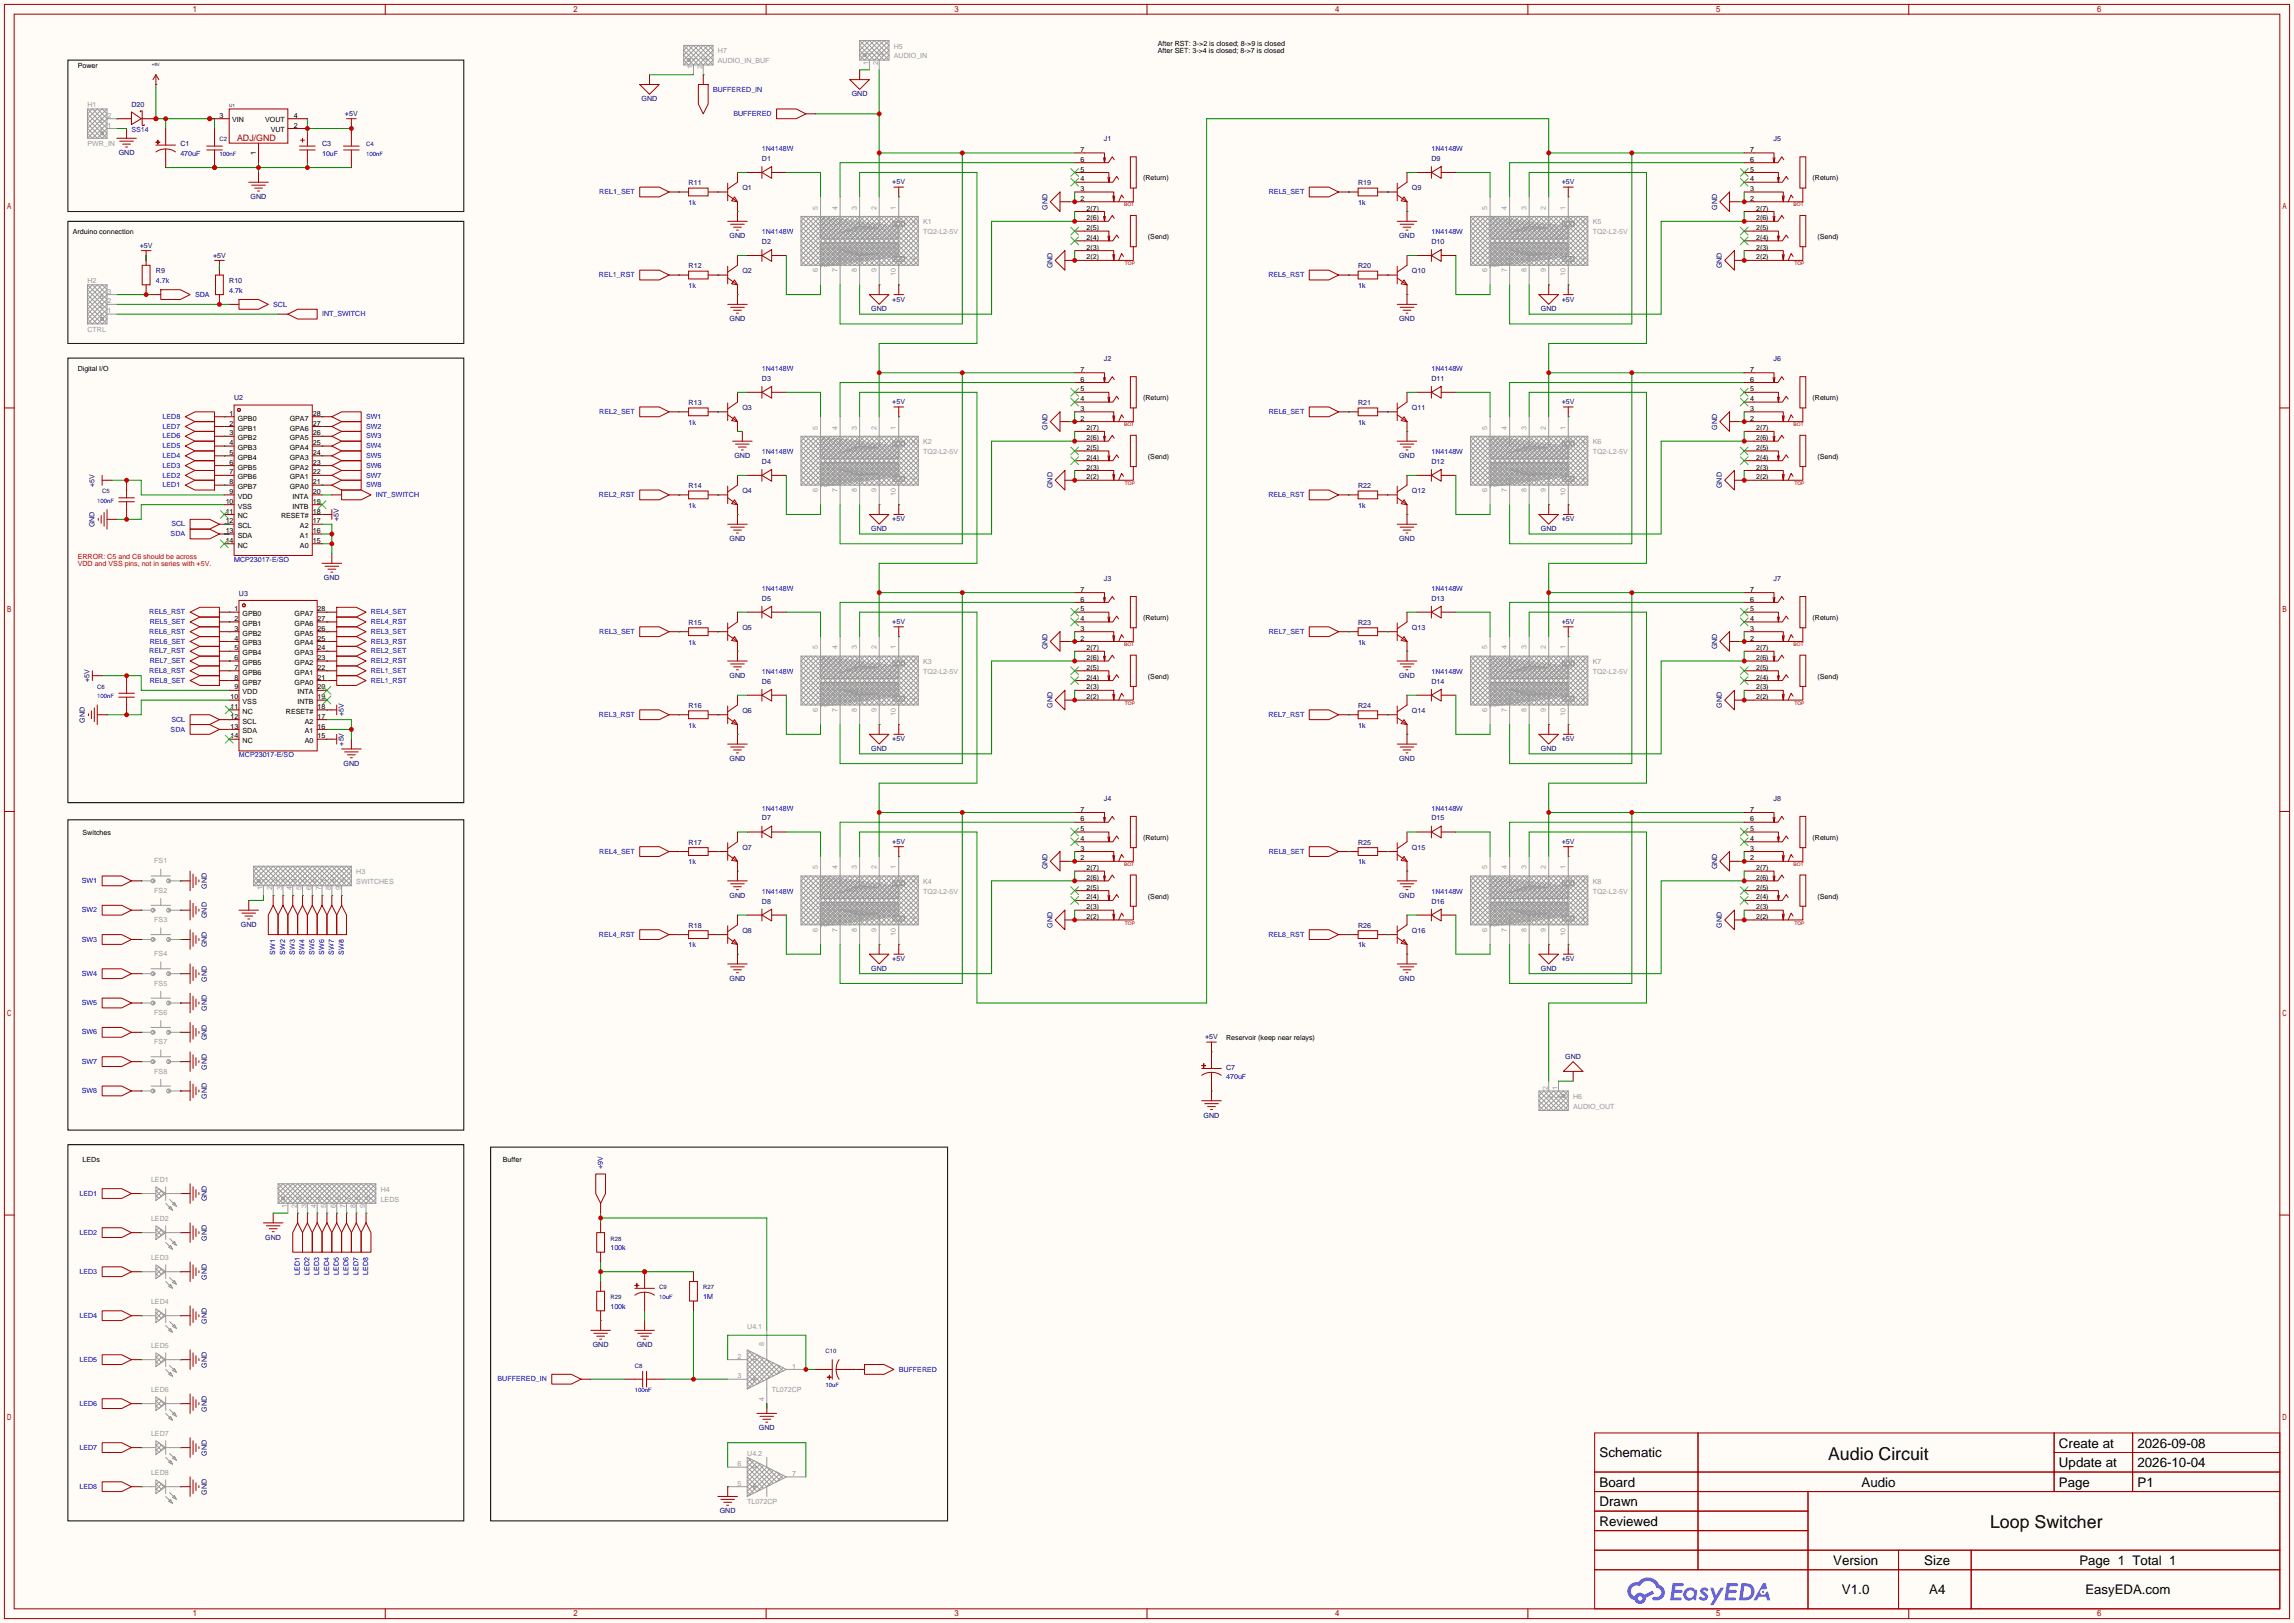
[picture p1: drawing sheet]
<svg xmlns="http://www.w3.org/2000/svg" width="596mm" height="422mm" viewBox="0 0 596 422" stroke-linecap="round" stroke-linejoin="round" font-family="sans-serif">
<defs><g id="words">
<g font-size="4.6">
<text x="475.1" y="379.4">Audio Circuit</text>
<text x="517.2" y="397.2">Loop Switcher</text>
</g>
<g font-size="3.5">
<text x="535.1" y="376.3">Create at</text>
<text x="555.5" y="376.3">2026-09-08</text>
<text x="415.7" y="378.8">Schematic</text>
<text x="535.1" y="381.4">Update at</text>
<text x="555.5" y="381.4">2026-10-04</text>
<text x="415.7" y="386.5">Board</text>
<text x="483.7" y="386.5">Audio</text>
<text x="555.5" y="386.5">P1</text>
<text x="415.7" y="391.5">Drawn</text>
<text x="415.7" y="396.6">Reviewed</text>
<text x="476.4" y="406.8">Version</text>
<text x="500.1" y="406.8">Size</text>
<text x="478.7" y="414.4">V1.0</text>
<text x="501.3" y="414.4">A4</text>
</g>
<g font-size="3.4">
<text x="535.1" y="386.4">Page</text>
<text x="540.4" y="406.7">Page 1 Total 1</text>
<text x="541.9" y="414.4">EasyEDA.com</text>
</g>
<text font-size="2.3" fill="#a00000" x="61.6" y="36.6">ADJ/GND</text>
<g font-size="1.8">
<text x="300.9" y="11.9">After RST: 3-&gt;2 is closed; 8-&gt;9 is closed</text>
<text x="20.2" y="17.7">Power</text>
<text x="300.9" y="13.9">After SET: 3-&gt;4 is closed; 8-&gt;7 is closed</text>
<text x="57" y="30.6">3</text>
<text x="60.3" y="31.6">VIN</text>
<text x="68.9" y="31.6">VOUT</text>
<text x="70.3" y="34.2">VUT</text>
<text x="76.3" y="33.2">2</text>
<text x="76.3" y="30.6">4</text>
<text x="66.5" y="40.2" transform="rotate(-90 66.5 40.2)">1</text>
<text x="280.8" y="39.5">7</text>
<text x="454.8" y="39.5">7</text>
<text x="280.8" y="47.1">4</text>
<text x="280.8" y="44.6">5</text>
<text x="280.8" y="42.1">6</text>
<text x="297.1" y="46.9">(Return)</text>
<text x="454.8" y="47.1">4</text>
<text x="454.8" y="44.6">5</text>
<text x="454.8" y="42.1">6</text>
<text x="471" y="46.9">(Return)</text>
<text x="280.8" y="52.2">2</text>
<text x="280.8" y="49.7">3</text>
<text x="454.8" y="52.2">2</text>
<text x="454.8" y="49.7">3</text>
<text x="282.4" y="59.8">2(5)</text>
<text x="282.4" y="57.3">2(6)</text>
<text x="282.4" y="54.7">2(7)</text>
<text x="456.4" y="59.8">2(5)</text>
<text x="456.4" y="57.3">2(6)</text>
<text x="456.4" y="54.7">2(7)</text>
<text x="18.9" y="60.9">Arduino connection</text>
<text x="282.4" y="64.9">2(3)</text>
<text x="282.4" y="62.4">2(4)</text>
<text x="298.3" y="62.1">(Send)</text>
<text x="456.4" y="64.9">2(3)</text>
<text x="456.4" y="62.4">2(4)</text>
<text x="472.3" y="62.1">(Send)</text>
<text x="282.4" y="67.4">2(2)</text>
<text x="456.4" y="67.4">2(2)</text>
<text x="20.2" y="96.4">Digital I/O</text>
<text x="280.8" y="101.8">5</text>
<text x="280.8" y="99.2">6</text>
<text x="280.8" y="96.7">7</text>
<text x="454.8" y="101.8">5</text>
<text x="454.8" y="99.2">6</text>
<text x="454.8" y="96.7">7</text>
<text x="280.8" y="106.8">3</text>
<text x="280.8" y="104.3">4</text>
<text x="297.1" y="104">(Return)</text>
<text x="454.8" y="106.8">3</text>
<text x="454.8" y="104.3">4</text>
<text x="471" y="104">(Return)</text>
<text x="59.7" y="108.1">1</text>
<text x="59.7" y="110.6">2</text>
<text x="59.7" y="113.2">3</text>
<text x="61.8" y="109.4">GPB0</text>
<text x="61.8" y="111.9">GPB1</text>
<text x="75.3" y="111.9">GPA6</text>
<text x="75.3" y="109.4">GPA7</text>
<text x="81.3" y="113.2">26</text>
<text x="81.3" y="110.6">27</text>
<text x="81.3" y="108.1">28</text>
<text x="280.8" y="109.4">2</text>
<text x="282.4" y="111.9">2(7)</text>
<text x="454.8" y="109.4">2</text>
<text x="456.4" y="111.9">2(7)</text>
<text x="59.7" y="115.7">4</text>
<text x="59.7" y="118.3">5</text>
<text x="61.8" y="114.5">GPB2</text>
<text x="61.8" y="117">GPB3</text>
<text x="61.8" y="119.5">GPB4</text>
<text x="75.3" y="119.5">GPA3</text>
<text x="75.3" y="117">GPA4</text>
<text x="75.3" y="114.5">GPA5</text>
<text x="81.3" y="118.3">24</text>
<text x="81.3" y="115.7">25</text>
<text x="282.4" y="119.5">2(4)</text>
<text x="282.4" y="117">2(5)</text>
<text x="282.4" y="114.4">2(6)</text>
<text x="298.3" y="119.3">(Send)</text>
<text x="456.4" y="119.5">2(4)</text>
<text x="456.4" y="117">2(5)</text>
<text x="456.4" y="114.4">2(6)</text>
<text x="472.3" y="119.3">(Send)</text>
<text x="59.7" y="120.8">6</text>
<text x="59.7" y="123.3">7</text>
<text x="59.7" y="125.9">8</text>
<text x="61.8" y="122.1">GPB5</text>
<text x="61.8" y="124.6">GPB6</text>
<text x="75.3" y="124.6">GPA1</text>
<text x="75.3" y="122.1">GPA2</text>
<text x="81.3" y="125.9">21</text>
<text x="81.3" y="123.3">22</text>
<text x="81.3" y="120.8">23</text>
<text x="282.4" y="124.6">2(2)</text>
<text x="282.4" y="122.1">2(3)</text>
<text x="456.4" y="124.6">2(2)</text>
<text x="456.4" y="122.1">2(3)</text>
<text x="58.7" y="131">10</text>
<text x="59.7" y="128.4">9</text>
<text x="61.8" y="127.2">GPB7</text>
<text x="61.8" y="129.7">VDD</text>
<text x="75.3" y="127.2">GPA0</text>
<text x="76" y="129.7">INTA</text>
<text x="81.3" y="131">19</text>
<text x="81.3" y="128.4">20</text>
<text x="58.7" y="133.5">11</text>
<text x="58.7" y="136">12</text>
<text x="61.8" y="132.2">VSS</text>
<text x="61.8" y="134.8">NC</text>
<text x="61.8" y="137.3">SCL</text>
<text x="73" y="134.8">RESET#</text>
<text x="76" y="132.2">INTB</text>
<text x="78" y="137.3">A2</text>
<text x="81.3" y="136">17</text>
<text x="81.3" y="133.5">18</text>
<text x="58.7" y="138.6">13</text>
<text x="58.7" y="141.1">14</text>
<text x="61.8" y="139.9">SDA</text>
<text x="61.8" y="142.4">NC</text>
<text x="78" y="142.4">A0</text>
<text x="78" y="139.9">A1</text>
<text x="81.3" y="141.1">15</text>
<text x="81.3" y="138.6">16</text>
<text x="280.8" y="153.8">7</text>
<text x="454.8" y="153.8">7</text>
<text x="60.9" y="158.9">1</text>
<text x="60.9" y="161.4">2</text>
<text x="63" y="160.2">GPB0</text>
<text x="76.6" y="160.2">GPA7</text>
<text x="82.5" y="161.4">27</text>
<text x="82.5" y="158.9">28</text>
<text x="280.8" y="161.4">4</text>
<text x="280.8" y="158.9">5</text>
<text x="280.8" y="156.4">6</text>
<text x="297.1" y="161.2">(Return)</text>
<text x="454.8" y="161.4">4</text>
<text x="454.8" y="158.9">5</text>
<text x="454.8" y="156.4">6</text>
<text x="471" y="161.2">(Return)</text>
<text x="60.9" y="164">3</text>
<text x="60.9" y="166.5">4</text>
<text x="63" y="162.7">GPB1</text>
<text x="63" y="165.3">GPB2</text>
<text x="63" y="167.8">GPB3</text>
<text x="76.6" y="167.8">GPA4</text>
<text x="76.6" y="165.3">GPA5</text>
<text x="76.6" y="162.7">GPA6</text>
<text x="82.5" y="166.5">25</text>
<text x="82.5" y="164">26</text>
<text x="280.8" y="166.5">2</text>
<text x="280.8" y="164">3</text>
<text x="454.8" y="166.5">2</text>
<text x="454.8" y="164">3</text>
<text x="60.9" y="169.1">5</text>
<text x="60.9" y="171.6">6</text>
<text x="63" y="170.3">GPB4</text>
<text x="63" y="172.9">GPB5</text>
<text x="76.6" y="172.9">GPA2</text>
<text x="76.6" y="170.3">GPA3</text>
<text x="82.5" y="171.6">23</text>
<text x="82.5" y="169.1">24</text>
<text x="282.4" y="171.6">2(6)</text>
<text x="282.4" y="169">2(7)</text>
<text x="456.4" y="171.6">2(6)</text>
<text x="456.4" y="169">2(7)</text>
<text x="60.9" y="174.1">7</text>
<text x="60.9" y="176.7">8</text>
<text x="60.9" y="179.2">9</text>
<text x="63" y="175.4">GPB6</text>
<text x="63" y="178">GPB7</text>
<text x="76.6" y="178">GPA0</text>
<text x="76.6" y="175.4">GPA1</text>
<text x="82.5" y="179.2">20</text>
<text x="82.5" y="176.7">21</text>
<text x="82.5" y="174.1">22</text>
<text x="282.4" y="179.2">2(3)</text>
<text x="282.4" y="176.7">2(4)</text>
<text x="282.4" y="174.1">2(5)</text>
<text x="298.3" y="176.4">(Send)</text>
<text x="456.4" y="179.2">2(3)</text>
<text x="456.4" y="176.7">2(4)</text>
<text x="456.4" y="174.1">2(5)</text>
<text x="472.3" y="176.4">(Send)</text>
<text x="59.9" y="181.8">10</text>
<text x="59.9" y="184.3">11</text>
<text x="63" y="180.5">VDD</text>
<text x="63" y="183">VSS</text>
<text x="63" y="185.6">NC</text>
<text x="74.3" y="185.6">RESET#</text>
<text x="77.3" y="183">INTB</text>
<text x="77.3" y="180.5">INTA</text>
<text x="82.5" y="184.3">18</text>
<text x="82.5" y="181.8">19</text>
<text x="282.4" y="181.7">2(2)</text>
<text x="456.4" y="181.7">2(2)</text>
<text x="59.9" y="186.8">12</text>
<text x="59.9" y="189.4">13</text>
<text x="59.9" y="191.9">14</text>
<text x="63" y="188.1">SCL</text>
<text x="63" y="190.7">SDA</text>
<text x="79.2" y="190.7">A1</text>
<text x="79.2" y="188.1">A2</text>
<text x="82.5" y="191.9">15</text>
<text x="82.5" y="189.4">16</text>
<text x="82.5" y="186.8">17</text>
<text x="63" y="193.2">NC</text>
<text x="79.2" y="193.2">A0</text>
<text x="280.8" y="213.5">6</text>
<text x="280.8" y="211">7</text>
<text x="454.8" y="213.5">6</text>
<text x="454.8" y="211">7</text>
<text x="21.5" y="217.1">Switches</text>
<text x="280.8" y="221.1">3</text>
<text x="280.8" y="218.6">4</text>
<text x="280.8" y="216.1">5</text>
<text x="297.1" y="218.3">(Return)</text>
<text x="454.8" y="221.1">3</text>
<text x="454.8" y="218.6">4</text>
<text x="454.8" y="216.1">5</text>
<text x="471" y="218.3">(Return)</text>
<text x="280.8" y="223.7">2</text>
<text x="282.4" y="226.2">2(7)</text>
<text x="454.8" y="223.7">2</text>
<text x="456.4" y="226.2">2(7)</text>
<text x="282.4" y="233.8">2(4)</text>
<text x="282.4" y="231.3">2(5)</text>
<text x="282.4" y="228.7">2(6)</text>
<text x="298.3" y="233.6">(Send)</text>
<text x="456.4" y="233.8">2(4)</text>
<text x="456.4" y="231.3">2(5)</text>
<text x="456.4" y="228.7">2(6)</text>
<text x="472.3" y="233.6">(Send)</text>
<text x="282.4" y="238.9">2(2)</text>
<text x="282.4" y="236.4">2(3)</text>
<text x="456.4" y="238.9">2(2)</text>
<text x="456.4" y="236.4">2(3)</text>
<text x="318.6" y="270.4">Reservoir (keep near relays)</text>
<text x="21.5" y="302.2">LEDs</text>
<text x="130.7" y="302.2">Buffer</text>
</g>
<g font-size="1.8" fill="#999">
<text x="181.3" y="16" transform="rotate(-90 181.3 16)">1</text>
<text x="183.8" y="16" transform="rotate(-90 183.8 16)">2</text>
<text x="186.6" y="13.9">H7</text>
<text x="186.6" y="16.4">AUDIO_IN_BUF</text>
<text x="225.7" y="16.8" transform="rotate(-90 225.7 16.8)">1</text>
<text x="227" y="14.7" transform="rotate(-90 227 14.7)">1</text>
<text x="228.2" y="16.8" transform="rotate(-90 228.2 16.8)">2</text>
<text x="229.5" y="14.7" transform="rotate(-90 229.5 14.7)">2</text>
<text x="232.3" y="12.6">H5</text>
<text x="232.3" y="15.2">AUDIO_IN</text>
<text x="180" y="18" transform="rotate(-90 180 18)">1</text>
<text x="182.5" y="18" transform="rotate(-90 182.5 18)">2</text>
<text x="22.7" y="27.9">H1</text>
<text x="25.8" y="34.4">1</text>
<text x="25.8" y="31.9">2</text>
<text x="27.9" y="33.2">1</text>
<text x="27.9" y="30.6">2</text>
<text x="22.7" y="38">PWR_IN</text>
<text x="212.5" y="54.5" transform="rotate(-90 212.5 54.5)">5</text>
<text x="217.6" y="54.5" transform="rotate(-90 217.6 54.5)">4</text>
<text x="222.7" y="54.5" transform="rotate(-90 222.7 54.5)">3</text>
<text x="227.8" y="54.5" transform="rotate(-90 227.8 54.5)">2</text>
<text x="232.8" y="54.5" transform="rotate(-90 232.8 54.5)">1</text>
<text x="237" y="58.1">+</text>
<text x="239.9" y="58.3">K1</text>
<text x="386.5" y="54.5" transform="rotate(-90 386.5 54.5)">5</text>
<text x="391.6" y="54.5" transform="rotate(-90 391.6 54.5)">4</text>
<text x="396.7" y="54.5" transform="rotate(-90 396.7 54.5)">3</text>
<text x="401.7" y="54.5" transform="rotate(-90 401.7 54.5)">2</text>
<text x="406.8" y="54.5" transform="rotate(-90 406.8 54.5)">1</text>
<text x="411" y="58.1">+</text>
<text x="413.9" y="58.3">K5</text>
<text x="239.9" y="60.9">TQ2-L2-5V</text>
<text x="413.9" y="60.9">TQ2-L2-5V</text>
<text x="212.5" y="70.8" transform="rotate(-90 212.5 70.8)">6</text>
<text x="217.6" y="70.8" transform="rotate(-90 217.6 70.8)">7</text>
<text x="222.7" y="70.8" transform="rotate(-90 222.7 70.8)">8</text>
<text x="227.8" y="70.8" transform="rotate(-90 227.8 70.8)">9</text>
<text x="232.8" y="71.8" transform="rotate(-90 232.8 71.8)">10</text>
<text x="237" y="67.8">+</text>
<text x="386.5" y="70.8" transform="rotate(-90 386.5 70.8)">6</text>
<text x="391.6" y="70.8" transform="rotate(-90 391.6 70.8)">7</text>
<text x="396.7" y="70.8" transform="rotate(-90 396.7 70.8)">8</text>
<text x="401.7" y="70.8" transform="rotate(-90 401.7 70.8)">9</text>
<text x="406.8" y="71.8" transform="rotate(-90 406.8 71.8)">10</text>
<text x="411" y="67.8">+</text>
<text x="22.7" y="73.6">H2</text>
<text x="25.8" y="77.6">3</text>
<text x="27.9" y="76.4">3</text>
<text x="25.8" y="82.7">1</text>
<text x="25.8" y="80.2">2</text>
<text x="27.9" y="81.4">1</text>
<text x="27.9" y="78.9">2</text>
<text x="22.7" y="86.3">CTRL</text>
<text x="212.5" y="111.7" transform="rotate(-90 212.5 111.7)">5</text>
<text x="217.6" y="111.7" transform="rotate(-90 217.6 111.7)">4</text>
<text x="222.7" y="111.7" transform="rotate(-90 222.7 111.7)">3</text>
<text x="227.8" y="111.7" transform="rotate(-90 227.8 111.7)">2</text>
<text x="232.8" y="111.7" transform="rotate(-90 232.8 111.7)">1</text>
<text x="386.5" y="111.7" transform="rotate(-90 386.5 111.7)">5</text>
<text x="391.6" y="111.7" transform="rotate(-90 391.6 111.7)">4</text>
<text x="396.7" y="111.7" transform="rotate(-90 396.7 111.7)">3</text>
<text x="401.7" y="111.7" transform="rotate(-90 401.7 111.7)">2</text>
<text x="406.8" y="111.7" transform="rotate(-90 406.8 111.7)">1</text>
<text x="237" y="115.3">+</text>
<text x="239.9" y="115.5">K2</text>
<text x="239.9" y="118">TQ2-L2-5V</text>
<text x="411" y="115.3">+</text>
<text x="413.9" y="115.5">K6</text>
<text x="413.9" y="118">TQ2-L2-5V</text>
<text x="237" y="125">+</text>
<text x="411" y="125">+</text>
<text x="212.5" y="127.9" transform="rotate(-90 212.5 127.9)">6</text>
<text x="217.6" y="127.9" transform="rotate(-90 217.6 127.9)">7</text>
<text x="222.7" y="127.9" transform="rotate(-90 222.7 127.9)">8</text>
<text x="227.8" y="127.9" transform="rotate(-90 227.8 127.9)">9</text>
<text x="232.8" y="128.9" transform="rotate(-90 232.8 128.9)">10</text>
<text x="386.5" y="127.9" transform="rotate(-90 386.5 127.9)">6</text>
<text x="391.6" y="127.9" transform="rotate(-90 391.6 127.9)">7</text>
<text x="396.7" y="127.9" transform="rotate(-90 396.7 127.9)">8</text>
<text x="401.7" y="127.9" transform="rotate(-90 401.7 127.9)">9</text>
<text x="406.8" y="128.9" transform="rotate(-90 406.8 128.9)">10</text>
<text x="212.5" y="168.8" transform="rotate(-90 212.5 168.8)">5</text>
<text x="217.6" y="168.8" transform="rotate(-90 217.6 168.8)">4</text>
<text x="222.7" y="168.8" transform="rotate(-90 222.7 168.8)">3</text>
<text x="227.8" y="168.8" transform="rotate(-90 227.8 168.8)">2</text>
<text x="232.8" y="168.8" transform="rotate(-90 232.8 168.8)">1</text>
<text x="237" y="172.4">+</text>
<text x="239.9" y="172.6">K3</text>
<text x="386.5" y="168.8" transform="rotate(-90 386.5 168.8)">5</text>
<text x="391.6" y="168.8" transform="rotate(-90 391.6 168.8)">4</text>
<text x="396.7" y="168.8" transform="rotate(-90 396.7 168.8)">3</text>
<text x="401.7" y="168.8" transform="rotate(-90 401.7 168.8)">2</text>
<text x="406.8" y="168.8" transform="rotate(-90 406.8 168.8)">1</text>
<text x="411" y="172.4">+</text>
<text x="413.9" y="172.6">K7</text>
<text x="239.9" y="175.2">TQ2-L2-5V</text>
<text x="413.9" y="175.2">TQ2-L2-5V</text>
<text x="212.5" y="185.1" transform="rotate(-90 212.5 185.1)">6</text>
<text x="217.6" y="185.1" transform="rotate(-90 217.6 185.1)">7</text>
<text x="222.7" y="185.1" transform="rotate(-90 222.7 185.1)">8</text>
<text x="227.8" y="185.1" transform="rotate(-90 227.8 185.1)">9</text>
<text x="237" y="182.1">+</text>
<text x="386.5" y="185.1" transform="rotate(-90 386.5 185.1)">6</text>
<text x="391.6" y="185.1" transform="rotate(-90 391.6 185.1)">7</text>
<text x="396.7" y="185.1" transform="rotate(-90 396.7 185.1)">8</text>
<text x="401.7" y="185.1" transform="rotate(-90 401.7 185.1)">9</text>
<text x="411" y="182.1">+</text>
<text x="232.8" y="186.1" transform="rotate(-90 232.8 186.1)">10</text>
<text x="406.8" y="186.1" transform="rotate(-90 406.8 186.1)">10</text>
<text x="40.1" y="224.5">FS1</text>
<text x="92.6" y="227.2">H3</text>
<text x="212.5" y="226" transform="rotate(-90 212.5 226)">5</text>
<text x="217.6" y="226" transform="rotate(-90 217.6 226)">4</text>
<text x="222.7" y="226" transform="rotate(-90 222.7 226)">3</text>
<text x="227.8" y="226" transform="rotate(-90 227.8 226)">2</text>
<text x="232.8" y="226" transform="rotate(-90 232.8 226)">1</text>
<text x="386.5" y="226" transform="rotate(-90 386.5 226)">5</text>
<text x="391.6" y="226" transform="rotate(-90 391.6 226)">4</text>
<text x="396.7" y="226" transform="rotate(-90 396.7 226)">3</text>
<text x="401.7" y="226" transform="rotate(-90 401.7 226)">2</text>
<text x="406.8" y="226" transform="rotate(-90 406.8 226)">1</text>
<text x="40.1" y="232.1">FS2</text>
<text x="68.2" y="231.4" transform="rotate(-90 68.2 231.4)">1</text>
<text x="69.5" y="229.3" transform="rotate(-90 69.5 229.3)">1</text>
<text x="70.8" y="231.4" transform="rotate(-90 70.8 231.4)">2</text>
<text x="72" y="229.3" transform="rotate(-90 72 229.3)">2</text>
<text x="73.3" y="231.4" transform="rotate(-90 73.3 231.4)">3</text>
<text x="74.6" y="229.3" transform="rotate(-90 74.6 229.3)">3</text>
<text x="75.8" y="231.4" transform="rotate(-90 75.8 231.4)">4</text>
<text x="77.1" y="229.3" transform="rotate(-90 77.1 229.3)">4</text>
<text x="78.4" y="231.4" transform="rotate(-90 78.4 231.4)">5</text>
<text x="79.7" y="229.3" transform="rotate(-90 79.7 229.3)">5</text>
<text x="80.9" y="231.4" transform="rotate(-90 80.9 231.4)">6</text>
<text x="82.2" y="229.3" transform="rotate(-90 82.2 229.3)">6</text>
<text x="83.5" y="231.4" transform="rotate(-90 83.5 231.4)">7</text>
<text x="84.7" y="229.3" transform="rotate(-90 84.7 229.3)">7</text>
<text x="86" y="231.4" transform="rotate(-90 86 231.4)">8</text>
<text x="87.3" y="229.3" transform="rotate(-90 87.3 229.3)">8</text>
<text x="88.5" y="231.4" transform="rotate(-90 88.5 231.4)">9</text>
<text x="89.8" y="229.3" transform="rotate(-90 89.8 229.3)">9</text>
<text x="92.6" y="229.8">SWITCHES</text>
<text x="237" y="229.6">+</text>
<text x="239.9" y="229.8">K4</text>
<text x="239.9" y="232.3">TQ2-L2-5V</text>
<text x="411" y="229.6">+</text>
<text x="413.9" y="229.8">K8</text>
<text x="413.9" y="232.3">TQ2-L2-5V</text>
<text x="40.1" y="239.7">FS3</text>
<text x="237" y="239.3">+</text>
<text x="411" y="239.3">+</text>
<text x="212.5" y="242.2" transform="rotate(-90 212.5 242.2)">6</text>
<text x="217.6" y="242.2" transform="rotate(-90 217.6 242.2)">7</text>
<text x="222.7" y="242.2" transform="rotate(-90 222.7 242.2)">8</text>
<text x="227.8" y="242.2" transform="rotate(-90 227.8 242.2)">9</text>
<text x="232.8" y="243.2" transform="rotate(-90 232.8 243.2)">10</text>
<text x="386.5" y="242.2" transform="rotate(-90 386.5 242.2)">6</text>
<text x="391.6" y="242.2" transform="rotate(-90 391.6 242.2)">7</text>
<text x="396.7" y="242.2" transform="rotate(-90 396.7 242.2)">8</text>
<text x="401.7" y="242.2" transform="rotate(-90 401.7 242.2)">9</text>
<text x="406.8" y="243.2" transform="rotate(-90 406.8 243.2)">10</text>
<text x="40.1" y="248.6">FS4</text>
<text x="40.1" y="256.2">FS5</text>
<text x="40.1" y="263.8">FS6</text>
<text x="40.1" y="271.4">FS7</text>
<text x="40.1" y="279.1">FS8</text>
<text x="402.2" y="283.5" transform="rotate(-90 402.2 283.5)">2</text>
<text x="403.5" y="285.6" transform="rotate(-90 403.5 285.6)">2</text>
<text x="404.8" y="283.5" transform="rotate(-90 404.8 283.5)">1</text>
<text x="406" y="285.6" transform="rotate(-90 406 285.6)">1</text>
<text x="408.8" y="285.7">H6</text>
<text x="408.8" y="288.2">AUDIO_OUT</text>
<text x="39.2" y="307.3">LED1</text>
<text x="75.8" y="311.9" transform="rotate(-90 75.8 311.9)">1</text>
<text x="78.4" y="311.9" transform="rotate(-90 78.4 311.9)">2</text>
<text x="80.9" y="311.9" transform="rotate(-90 80.9 311.9)">3</text>
<text x="83.5" y="311.9" transform="rotate(-90 83.5 311.9)">4</text>
<text x="86" y="311.9" transform="rotate(-90 86 311.9)">5</text>
<text x="88.5" y="311.9" transform="rotate(-90 88.5 311.9)">6</text>
<text x="91.1" y="311.9" transform="rotate(-90 91.1 311.9)">7</text>
<text x="93.6" y="311.9" transform="rotate(-90 93.6 311.9)">8</text>
<text x="96.2" y="311.9" transform="rotate(-90 96.2 311.9)">9</text>
<text x="98.9" y="309.8">H4</text>
<text x="39.2" y="317.4">LED2</text>
<text x="74.6" y="314" transform="rotate(-90 74.6 314)">1</text>
<text x="77.1" y="314" transform="rotate(-90 77.1 314)">2</text>
<text x="79.7" y="314" transform="rotate(-90 79.7 314)">3</text>
<text x="82.2" y="314" transform="rotate(-90 82.2 314)">4</text>
<text x="84.7" y="314" transform="rotate(-90 84.7 314)">5</text>
<text x="87.3" y="314" transform="rotate(-90 87.3 314)">6</text>
<text x="89.8" y="314" transform="rotate(-90 89.8 314)">7</text>
<text x="92.4" y="314" transform="rotate(-90 92.4 314)">8</text>
<text x="94.9" y="314" transform="rotate(-90 94.9 314)">9</text>
<text x="98.9" y="312.3">LEDS</text>
<text x="39.2" y="327.6">LED3</text>
<text x="39.2" y="339">LED4</text>
<text x="194.2" y="345.4">U4.1</text>
<text x="39.2" y="350.4">LED5</text>
<text x="191.6" y="353.2">2</text>
<text x="198.5" y="349.9" transform="rotate(-90 198.5 349.9)">8</text>
<text x="191.6" y="358.3">3</text>
<text x="205.9" y="355.8">1</text>
<text x="39.2" y="361.9">LED6</text>
<text x="198.5" y="364.1" transform="rotate(-90 198.5 364.1)">4</text>
<text x="200.5" y="361.9">TL072CP</text>
<text x="39.2" y="373.3">LED7</text>
<text x="39.2" y="383.5">LED8</text>
<text x="191.6" y="381.2">6</text>
<text x="194.2" y="378.4">U4.2</text>
<text x="205.9" y="383.7">7</text>
<text x="191.6" y="386.2">5</text>
<text x="194.2" y="391.1">TL072CP</text>
</g>
<g font-size="1.8" fill="#00f">
<text x="185.3" y="23.8">BUFFERED_IN</text>
<text x="34.2" y="34.2">SS14</text>
<text x="190.6" y="30.1">BUFFERED</text>
<text x="46.9" y="40.6">470uF</text>
<text x="83.7" y="40.6">10uF</text>
<text x="198" y="39.3">1N4148W</text>
<text x="372" y="39.3">1N4148W</text>
<text x="155.7" y="50.5">REL1_SET</text>
<text x="178.9" y="53.3">1k</text>
<text x="329.7" y="50.5">REL5_SET</text>
<text x="352.9" y="53.3">1k</text>
<text x="198" y="60.9">1N4148W</text>
<text x="372" y="60.9">1N4148W</text>
<text x="40.5" y="73.6">4.7k</text>
<text x="50.7" y="77.1">SDA</text>
<text x="59.6" y="76.1">4.7k</text>
<text x="155.6" y="72.1">REL1_RST</text>
<text x="178.9" y="74.8">1k</text>
<text x="329.6" y="72.1">REL5_RST</text>
<text x="352.9" y="74.8">1k</text>
<text x="71" y="79.7">SCL</text>
<text x="83.7" y="82.2">INT_SWITCH</text>
<text x="198" y="96.4">1N4148W</text>
<text x="372" y="96.4">1N4148W</text>
<text x="155.7" y="107.6">REL2_SET</text>
<text x="329.7" y="107.6">REL6_SET</text>
<text x="42.2" y="108.9">LED8</text>
<text x="42.2" y="111.4">LED7</text>
<text x="42.2" y="114">LED6</text>
<text x="95.1" y="108.9">SW1</text>
<text x="95.1" y="111.4">SW2</text>
<text x="95.1" y="114">SW3</text>
<text x="178.9" y="110.4">1k</text>
<text x="352.9" y="110.4">1k</text>
<text x="42.2" y="116.5">LED5</text>
<text x="42.2" y="119">LED4</text>
<text x="95.1" y="116.5">SW4</text>
<text x="95.1" y="119">SW5</text>
<text x="198" y="118">1N4148W</text>
<text x="372" y="118">1N4148W</text>
<text x="42.2" y="121.6">LED3</text>
<text x="42.2" y="124.1">LED2</text>
<text x="95.1" y="121.6">SW6</text>
<text x="95.1" y="124.1">SW7</text>
<text x="42.2" y="126.7">LED1</text>
<text x="95.1" y="126.7">SW8</text>
<text x="97.7" y="129.2">INT_SWITCH</text>
<text x="155.6" y="129.2">REL2_RST</text>
<text x="178.9" y="132">1k</text>
<text x="329.6" y="129.2">REL6_RST</text>
<text x="352.9" y="132">1k</text>
<text x="44.5" y="136.8">SCL</text>
<text x="44.3" y="139.4">SDA</text>
<text x="60.8" y="146">MCP23017-E/SO</text>
<text x="198" y="153.6">1N4148W</text>
<text x="372" y="153.6">1N4148W</text>
<text x="38.8" y="159.7">REL5_RST</text>
<text x="96.4" y="159.7">REL4_SET</text>
<text x="38.8" y="164.8">REL6_RST</text>
<text x="38.9" y="162.2">REL5_SET</text>
<text x="38.9" y="167.3">REL6_SET</text>
<text x="96.4" y="162.2">REL4_RST</text>
<text x="96.4" y="164.8">REL3_SET</text>
<text x="96.4" y="167.3">REL3_RST</text>
<text x="155.7" y="164.8">REL3_SET</text>
<text x="178.9" y="167.6">1k</text>
<text x="329.7" y="164.8">REL7_SET</text>
<text x="352.9" y="167.6">1k</text>
<text x="38.8" y="169.8">REL7_RST</text>
<text x="38.9" y="172.4">REL7_SET</text>
<text x="96.4" y="169.8">REL2_SET</text>
<text x="96.4" y="172.4">REL2_RST</text>
<text x="38.8" y="174.9">REL8_RST</text>
<text x="38.9" y="177.5">REL8_SET</text>
<text x="96.4" y="174.9">REL1_SET</text>
<text x="96.4" y="177.5">REL1_RST</text>
<text x="198" y="175.2">1N4148W</text>
<text x="372" y="175.2">1N4148W</text>
<text x="44.3" y="190.2">SDA</text>
<text x="44.5" y="187.6">SCL</text>
<text x="155.6" y="186.4">REL3_RST</text>
<text x="178.9" y="189.1">1k</text>
<text x="329.6" y="186.4">REL7_RST</text>
<text x="352.9" y="189.1">1k</text>
<text x="62.1" y="196.8">MCP23017-E/SO</text>
<text x="198" y="210.7">1N4148W</text>
<text x="372" y="210.7">1N4148W</text>
<text x="155.7" y="221.9">REL4_SET</text>
<text x="329.7" y="221.9">REL8_SET</text>
<text x="178.9" y="224.7">1k</text>
<text x="352.9" y="224.7">1k</text>
<text x="21.3" y="229.5">SW1</text>
<text x="198" y="232.3">1N4148W</text>
<text x="372" y="232.3">1N4148W</text>
<text x="21.3" y="237.2">SW2</text>
<text x="21.3" y="244.8">SW3</text>
<text x="155.6" y="243.5">REL4_RST</text>
<text x="329.6" y="243.5">REL8_RST</text>
<text x="71.5" y="248.2" transform="rotate(-90 71.5 248.2)">SW1</text>
<text x="74.1" y="248.2" transform="rotate(-90 74.1 248.2)">SW2</text>
<text x="76.6" y="248.2" transform="rotate(-90 76.6 248.2)">SW3</text>
<text x="79.2" y="248.2" transform="rotate(-90 79.2 248.2)">SW4</text>
<text x="81.7" y="248.2" transform="rotate(-90 81.7 248.2)">SW5</text>
<text x="84.2" y="248.2" transform="rotate(-90 84.2 248.2)">SW6</text>
<text x="86.8" y="248.2" transform="rotate(-90 86.8 248.2)">SW7</text>
<text x="89.3" y="248.2" transform="rotate(-90 89.3 248.2)">SW8</text>
<text x="178.9" y="246.3">1k</text>
<text x="352.9" y="246.3">1k</text>
<text x="21.3" y="253.7">SW4</text>
<text x="21.3" y="261.3">SW5</text>
<text x="21.3" y="268.9">SW6</text>
<text x="21.3" y="276.5">SW7</text>
<text x="318.6" y="280.6">470uF</text>
<text x="21.3" y="284.1">SW8</text>
<text x="156.6" y="303.9" transform="rotate(-90 156.6 303.9)">+9V</text>
<text x="20.7" y="310.8">LED1</text>
<text x="20.7" y="321">LED2</text>
<text x="158.6" y="325">100k</text>
<text x="20.7" y="331.1">LED3</text>
<text x="77.9" y="331.4" transform="rotate(-90 77.9 331.4)">LED1</text>
<text x="80.4" y="331.4" transform="rotate(-90 80.4 331.4)">LED2</text>
<text x="83" y="331.4" transform="rotate(-90 83 331.4)">LED3</text>
<text x="85.5" y="331.4" transform="rotate(-90 85.5 331.4)">LED4</text>
<text x="88.1" y="331.4" transform="rotate(-90 88.1 331.4)">LED5</text>
<text x="90.6" y="331.4" transform="rotate(-90 90.6 331.4)">LED6</text>
<text x="93.1" y="331.4" transform="rotate(-90 93.1 331.4)">LED7</text>
<text x="95.7" y="331.4" transform="rotate(-90 95.7 331.4)">LED8</text>
<text x="158.6" y="340.3">100k</text>
<text x="182.8" y="337.7">1M</text>
<text x="20.7" y="342.6">LED4</text>
<text x="20.7" y="354">LED5</text>
<text x="129.3" y="359.1">BUFFERED_IN</text>
<text x="233.6" y="356.5">BUFFERED</text>
<text x="20.7" y="365.4">LED6</text>
<text x="20.7" y="376.9">LED7</text>
<text x="20.7" y="387">LED8</text>
</g>
<g font-size="1.8" fill="#000080">
<text x="34.2" y="27.9">D20</text>
<text x="166.7" y="26.3">GND</text>
<text x="221.3" y="25.1">GND</text>
<text x="89.6" y="30.1">+5V</text>
<text x="30.8" y="40.3">GND</text>
<text x="46.9" y="38">C1</text>
<text x="83.7" y="38">C3</text>
<text x="198" y="41.8">D1</text>
<text x="286.9" y="36.7">J1</text>
<text x="372" y="41.8">D9</text>
<text x="460.9" y="36.7">J5</text>
<text x="231.9" y="47.9">+5V</text>
<text x="405.9" y="47.9">+5V</text>
<text x="65.1" y="51.7">GND</text>
<text x="178.9" y="48.2">R11</text>
<text x="192.9" y="49.4">Q1</text>
<text x="352.9" y="48.2">R19</text>
<text x="366.9" y="49.4">Q9</text>
<text x="272.2" y="54.5" transform="rotate(-90 272.2 54.5)">GND</text>
<text x="446.2" y="54.5" transform="rotate(-90 446.2 54.5)">GND</text>
<text x="36.3" y="64.4">+5V</text>
<text x="189.6" y="61.9">GND</text>
<text x="198" y="63.4">D2</text>
<text x="363.6" y="61.9">GND</text>
<text x="372" y="63.4">D10</text>
<text x="40.5" y="71">R9</text>
<text x="55.4" y="67">+5V</text>
<text x="178.9" y="69.8">R12</text>
<text x="192.9" y="71">Q2</text>
<text x="273.5" y="69.7" transform="rotate(-90 273.5 69.7)">GND</text>
<text x="352.9" y="69.8">R20</text>
<text x="366.9" y="71">Q10</text>
<text x="447.5" y="69.7" transform="rotate(-90 447.5 69.7)">GND</text>
<text x="59.6" y="73.6">R10</text>
<text x="189.6" y="83.5">GND</text>
<text x="226.4" y="80.9">GND</text>
<text x="231.9" y="78.4">+5V</text>
<text x="363.6" y="83.5">GND</text>
<text x="400.4" y="80.9">GND</text>
<text x="405.9" y="78.4">+5V</text>
<text x="286.9" y="93.9">J2</text>
<text x="460.9" y="93.9">J6</text>
<text x="198" y="99">D3</text>
<text x="372" y="99">D11</text>
<text x="60.8" y="104.1">U2</text>
<text x="178.9" y="105.3">R13</text>
<text x="192.9" y="106.6">Q3</text>
<text x="231.9" y="105.1">+5V</text>
<text x="352.9" y="105.3">R21</text>
<text x="366.9" y="106.6">Q11</text>
<text x="405.9" y="105.1">+5V</text>
<text x="272.2" y="111.7" transform="rotate(-90 272.2 111.7)">GND</text>
<text x="446.2" y="111.7" transform="rotate(-90 446.2 111.7)">GND</text>
<text x="190.9" y="119">GND</text>
<text x="363.6" y="119">GND</text>
<text x="198" y="120.6">D4</text>
<text x="372" y="120.6">D12</text>
<text x="24.6" y="126.5" transform="rotate(-90 24.6 126.5)">+5V</text>
<text x="178.9" y="126.9">R14</text>
<text x="192.9" y="128.2">Q4</text>
<text x="273.5" y="126.9" transform="rotate(-90 273.5 126.9)">GND</text>
<text x="352.9" y="126.9">R22</text>
<text x="366.9" y="128.2">Q12</text>
<text x="447.5" y="126.9" transform="rotate(-90 447.5 126.9)">GND</text>
<text x="24.6" y="137.1" transform="rotate(-90 24.6 137.1)">GND</text>
<text x="88.1" y="135.4" transform="rotate(-90 88.1 135.4)">+5V</text>
<text x="231.9" y="135.6">+5V</text>
<text x="405.9" y="135.6">+5V</text>
<text x="189.6" y="140.6">GND</text>
<text x="226.4" y="138.1">GND</text>
<text x="363.6" y="140.6">GND</text>
<text x="400.4" y="138.1">GND</text>
<text x="62.1" y="154.9">U3</text>
<text x="84.2" y="150.8">GND</text>
<text x="286.9" y="151">J3</text>
<text x="460.9" y="151">J7</text>
<text x="198" y="156.1">D5</text>
<text x="372" y="156.1">D13</text>
<text x="178.9" y="162.5">R15</text>
<text x="192.9" y="163.7">Q5</text>
<text x="231.9" y="162.2">+5V</text>
<text x="352.9" y="162.5">R23</text>
<text x="366.9" y="163.7">Q13</text>
<text x="405.9" y="162.2">+5V</text>
<text x="272.2" y="168.8" transform="rotate(-90 272.2 168.8)">GND</text>
<text x="446.2" y="168.8" transform="rotate(-90 446.2 168.8)">GND</text>
<text x="23.3" y="177.3" transform="rotate(-90 23.3 177.3)">+5V</text>
<text x="189.6" y="176.2">GND</text>
<text x="198" y="177.7">D6</text>
<text x="363.6" y="176.2">GND</text>
<text x="372" y="177.7">D14</text>
<text x="178.9" y="184.1">R16</text>
<text x="192.9" y="185.3">Q6</text>
<text x="273.5" y="184" transform="rotate(-90 273.5 184)">GND</text>
<text x="352.9" y="184.1">R24</text>
<text x="366.9" y="185.3">Q14</text>
<text x="447.5" y="184" transform="rotate(-90 447.5 184)">GND</text>
<text x="22" y="187.9" transform="rotate(-90 22 187.9)">GND</text>
<text x="89.3" y="186.2" transform="rotate(-90 89.3 186.2)">+5V</text>
<text x="89.3" y="193.8" transform="rotate(-90 89.3 193.8)">+5V</text>
<text x="189.6" y="197.8">GND</text>
<text x="226.4" y="195.2">GND</text>
<text x="231.9" y="192.7">+5V</text>
<text x="363.6" y="197.8">GND</text>
<text x="400.4" y="195.2">GND</text>
<text x="405.9" y="192.7">+5V</text>
<text x="89.3" y="199.1">GND</text>
<text x="286.9" y="208.2">J4</text>
<text x="460.9" y="208.2">J8</text>
<text x="198" y="213.3">D7</text>
<text x="372" y="213.3">D15</text>
<text x="178.9" y="219.6">R17</text>
<text x="192.9" y="220.9">Q7</text>
<text x="231.9" y="219.4">+5V</text>
<text x="352.9" y="219.6">R25</text>
<text x="366.9" y="220.9">Q15</text>
<text x="405.9" y="219.4">+5V</text>
<text x="272.2" y="226" transform="rotate(-90 272.2 226)">GND</text>
<text x="446.2" y="226" transform="rotate(-90 446.2 226)">GND</text>
<text x="53.8" y="231" transform="rotate(-90 53.8 231)">GND</text>
<text x="189.6" y="233.3">GND</text>
<text x="363.6" y="233.3">GND</text>
<text x="53.8" y="238.7" transform="rotate(-90 53.8 238.7)">GND</text>
<text x="198" y="234.9">D8</text>
<text x="372" y="234.9">D16</text>
<text x="62.6" y="241">GND</text>
<text x="178.9" y="241.2">R18</text>
<text x="192.9" y="242.5">Q8</text>
<text x="273.5" y="241.2" transform="rotate(-90 273.5 241.2)">GND</text>
<text x="352.9" y="241.2">R26</text>
<text x="366.9" y="242.5">Q16</text>
<text x="447.5" y="241.2" transform="rotate(-90 447.5 241.2)">GND</text>
<text x="53.8" y="246.3" transform="rotate(-90 53.8 246.3)">GND</text>
<text x="231.9" y="249.9">+5V</text>
<text x="405.9" y="249.9">+5V</text>
<text x="53.8" y="255.2" transform="rotate(-90 53.8 255.2)">GND</text>
<text x="189.6" y="254.9">GND</text>
<text x="226.4" y="252.4">GND</text>
<text x="363.6" y="254.9">GND</text>
<text x="400.4" y="252.4">GND</text>
<text x="53.8" y="262.8" transform="rotate(-90 53.8 262.8)">GND</text>
<text x="53.8" y="270.4" transform="rotate(-90 53.8 270.4)">GND</text>
<text x="313.2" y="270.2">+5V</text>
<text x="406.8" y="275.3">GND</text>
<text x="53.8" y="278" transform="rotate(-90 53.8 278)">GND</text>
<text x="318.6" y="278">C7</text>
<text x="53.8" y="285.6" transform="rotate(-90 53.8 285.6)">GND</text>
<text x="312.8" y="290.5">GND</text>
<text x="53.8" y="312.3" transform="rotate(-90 53.8 312.3)">GND</text>
<text x="53.8" y="322.5" transform="rotate(-90 53.8 322.5)">GND</text>
<text x="68.9" y="322.2">GND</text>
<text x="53.8" y="332.6" transform="rotate(-90 53.8 332.6)">GND</text>
<text x="53.8" y="344.1" transform="rotate(-90 53.8 344.1)">GND</text>
<text x="154" y="350.2">GND</text>
<text x="165.5" y="350.2">GND</text>
<text x="53.8" y="355.5" transform="rotate(-90 53.8 355.5)">GND</text>
<text x="53.8" y="366.9" transform="rotate(-90 53.8 366.9)">GND</text>
<text x="197.2" y="371.8">GND</text>
<text x="53.8" y="378.4" transform="rotate(-90 53.8 378.4)">GND</text>
<text x="53.8" y="388.5" transform="rotate(-90 53.8 388.5)">GND</text>
<text x="187" y="393.4">GND</text>
</g>
<g font-size="1.8" fill="#c00">
<text x="20.2" y="145.2">ERROR: C5 and C6 should be across</text>
<text x="20.2" y="147.2">VDD and VSS pins, not in series with +5V.</text>
</g>
<g font-size="1.6" fill="#00f">
<text x="57" y="40.6">100nF</text>
<text x="95.1" y="40.6">100nF</text>
<text x="25.3" y="130.7">100nF</text>
<text x="25.3" y="181.5">100nF</text>
<text x="171.3" y="337.7">10uF</text>
<text x="165" y="361.9">100nF</text>
<text x="214.5" y="360.6">10uF</text>
</g>
<g font-size="1.6" fill="#000080">
<text x="57" y="36.7">C2</text>
<text x="95.1" y="38">C4</text>
<text x="26.5" y="128.2">C5</text>
<text x="25.3" y="179">C6</text>
<text x="158.6" y="322.5">R28</text>
<text x="171.3" y="335.2">C9</text>
<text x="182.8" y="335.2">R27</text>
<text x="158.6" y="337.7">R29</text>
<text x="214.5" y="351.7">C10</text>
<text x="165" y="355.5">C8</text>
</g>
<g font-size="1.3" fill="#a00000">
<text x="292.1" y="53.6">BOT</text>
<text x="466.1" y="53.6">BOT</text>
<text x="292.3" y="68.9">TOP</text>
<text x="466.3" y="68.9">TOP</text>
<text x="292.1" y="110.8">BOT</text>
<text x="466.1" y="110.8">BOT</text>
<text x="292.3" y="126">TOP</text>
<text x="466.3" y="126">TOP</text>
<text x="292.1" y="167.9">BOT</text>
<text x="466.1" y="167.9">BOT</text>
<text x="292.3" y="183.2">TOP</text>
<text x="466.3" y="183.2">TOP</text>
<text x="292.1" y="225.1">BOT</text>
<text x="466.1" y="225.1">BOT</text>
<text x="292.3" y="240.3">TOP</text>
<text x="466.3" y="240.3">TOP</text>
</g>
<g font-size="1.2" fill="#000080">
<text x="39.5" y="17.1">+9V</text>
<text x="59.6" y="27.9">U1</text>
</g>
</g></defs>
<path d="M0 0h596.1v421.9h-596.1z" fill="#fffcf7"/>
<g fill="none" stroke="#a10000" stroke-width=".26">
<path d="M1.1 1.1h593.9v419.7h-593.9zM3.7 3.7h588.8v414.5h-588.8zM100.1 1.1v2.6M199.1 1.1v2.6M298.1 1.1v2.6M397 1.1v2.6M496 1.1v2.6M1.1 106h2.6M592.5 106h2.5M1.1 210.9h2.6M592.5 210.9h2.5M1.1 315.8h2.6"/>
<path d="M592.5 315.8h2.5M414.4 372.5h178.1v45.7h-178.1zM441.3 372.5v35.6M533.8 372.5v15.2M533.8 377.6h58.7M554.2 372.5v15.2M414.4 382.7h178.1M414.4 387.7h178.1M414.4 392.8h55.4M414.4 397.9h55.4M469.8 387.7v30.5M100.1 418.2v2.6"/>
<path d="M199.1 418.2v2.6M298.1 418.2v2.6M397 418.2v2.6M414.4 403h178.1M414.4 408.1h178.1M493.4 403v15.2M496 418.2v2.6M512.2 403v15.2"/>
</g>
<g fill="#5487ff">
<path d="M442.1 412.9a1.3 1.3 0 0 1 1.9 .3l-.4 .6a.47 .47 0 0 0-.4-.5 .47 .47 0 0 0-.5 .3l.1 .2a1.28 1.28 0 0 1 .8 2 1.53 1.53 0 0 1-2.2-.3l.5-.6 .8 .5a.31 .31 0 0 0 .4-.3 .31 .31 0 0 0-.3-.4 1.12 1.12 0 0 1-.7-1.8z"/>
<path d="M444.4 412.7h.9l.6 2 1.2-2h.9l-2.7 4.5h-.9l1-1.6z"/>
<path d="M434.6 411.5h2.6a.4 .4 0 0 1 .4 .4 .4 .4 0 0 1-.4 .4h-1.8l-.1 1h1.6l.3 .2a.4 .4 0 0 1-.4 .6h-1.6l-.2 1.1h1.6a.39 .39 0 0 1 .4 .4 .39 .39 0 0 1-.4 .4h-2.6z"/>
<path d="M448.7 411.5h2.6a.4 .4 0 0 1 .4 .4 .4 .4 0 0 1-.4 .4h-1.8l-.1 1h1.6l.3 .2a.4 .4 0 0 1-.3 .6h-1.7l-.2 1.1h1.6a.39 .39 0 0 1 .4 .4 .39 .39 0 0 1-.4 .4h-2.6z"/>
<path d="M458.1 411.6h.8l.3 1.3-.6 .3a.75 .75 0 0 0-1.1 .3 .75 .75 0 0 0 .5 1.1 .75 .75 0 0 0 .9-.7l.5-.3 .6 2.4h-.8l-.3-.9h-1.8l-.5 .9h-1z"/>
<path d="M452.5 411.5l-.6 4.5h1.5a2.27 2.27 0 0 0 2.6-2.3 2.27 2.27 0 0 0-2.7-2.2zM453.3 412.3a1.5 1.5 0 0 1 1.8 1.6 1.5 1.5 0 0 1-1.9 1.3h-.3z"/>
<path d="M438 413.2a1.6 1.6 0 0 0-.4 2.3 1.6 1.6 0 0 0 2.4 .2l.7 .3 .3-2.5-.1-.2-.5-.1a1.58 1.58 0 0 0-2.4 0zM438.6 413.7a.99 .99 0 0 1 1.6 .6 .99 .99 0 0 1-1.3 1.1 .98 .98 0 0 1-.3-1.7z"/>
<path d="M423.6 411.9a2.37 2.37 0 0 0 1.1 4.1 1.54 1.54 0 0 0 1.8 .9 1.54 1.54 0 0 0 1.2-1.5l2.2-1.1-.5-.8-2 1a1.57 1.57 0 0 0-2.7 .5 1.5 1.5 0 0 1-.7-2.1 1.5 1.5 0 0 1 2.2-.5 2.27 2.27 0 0 1 2.3-1.4 2.27 2.27 0 0 1 2 1.8 1.16 1.16 0 0 1 1.2 1.1 1.16 1.16 0 0 1-1.1 1.2h-.7a.47 .47 0 0 0-.5 .4 .47 .47 0 0 0 .4 .5 2.14 2.14 0 0 0 2.7-1.3 2.14 2.14 0 0 0-1.3-2.7 3.2 3.2 0 0 0-5.5-.7l-1.1 .1zM425.6 415.5a.6 .6 0 0 1 1.2 0 .6 .6 0 0 1-1.2 0z"/>
<circle cx="458.2" cy="413.8" r=".28"/>
</g>
<g fill="none" stroke="#a10000" stroke-width=".26">
<path d="M40.5 19.4l-.7 1.3M40.5 19.4v2.6M40.5 19.4l.8 1.3M281.8 39.8h5.2v2.5l.3-1.3M455.8 39.8h5.2v2.5l.3-1.3M281.8 55h5.2v2.5l.3-1.2M281.8 49.9h7.6v2.6l-.2-1.6M281.8 44.8h6.4v2.6l.2-1.3M286.8 56.3l.2 1.2M286.8 41l.2 1.3M287.9 46.1l.3 1.3M289.6 56.8l-.5-.8-1.1 1.5h-6.2"/>
<path d="M289.6 41.5l-.5-.7-1.1 1.5h-6.2M289.7 50.9l-.3 1.6M290.7 46.6l-.5-.8-1 1.6h-7.4M292 51.4l-.5-.7-.8 1.8M293.8 56h1.5v8.1h-1.5zM293.8 40.8h1.5v8.1h-1.5zM294.5 48.9v3.6h-12.7M455.8 55h5.2v2.5l.3-1.2M455.8 49.9h7.6v2.6l-.2-1.6M455.8 44.8h6.4v2.6l.2-1.3M460.8 56.3l.2 1.2M460.8 41l.2 1.3"/>
<path d="M461.9 46.1l.3 1.3M463.5 56.8l-.5-.8-1 1.5h-6.2M463.5 41.5l-.5-.7-1 1.5h-6.2M463.7 50.9l-.3 1.6M464.7 46.6l-.5-.8-1 1.6h-7.4M466 51.4l-.5-.7-.8 1.8M467.7 56h1.6v8.1h-1.6zM467.7 40.8h1.6v8.1h-1.6zM468.5 48.9v3.6h-12.7M37 69h2v5h-2zM56 71.5h2v5.1h-2zM281.8 65.2h7.6v2.5l-.2-1.5"/>
<path d="M281.8 60.1h6.4v2.5l.2-1.3M287.9 61.3l.3 1.3M289.7 66.2l-.3 1.5M290.7 61.8l-.5-.7-1 1.5h-7.4M292 66.7l-.5-.8-.8 1.8M294.5 64.1v3.6h-12.7M455.8 65.2h7.6v2.5l-.2-1.5M455.8 60.1h6.4v2.5l.2-1.3M461.9 61.3l.3 1.3M463.7 66.2l-.3 1.5M464.7 61.8l-.5-.7-1 1.5h-7.4M466 66.7l-.5-.8-.8 1.8"/>
<path d="M468.5 64.1v3.6h-12.7M281.8 96.9h5.2v2.5l.3-1.2M286.8 98.2l.2 1.2M289.6 98.7l-.5-.8-1.1 1.5h-6.2M293.8 97.9h1.5v8.1h-1.5zM455.8 96.9h5.2v2.5l.3-1.2M460.8 98.2l.2 1.2M463.5 98.7l-.5-.8-1 1.5h-6.2M467.7 97.9h1.6v8.1h-1.6zM60.8 105.3h20.4v39.1h-20.4zM281.8 117.2h6.4v2.6l.2-1.3M281.8 112.1h5.2v2.6l.3-1.3"/>
<path d="M281.8 107.1h7.6v2.5l-.2-1.5M281.8 102h6.4v2.5l.2-1.2M286.8 113.4l.2 1.3M287.9 118.5l.3 1.3M287.9 103.3l.3 1.2M289.6 113.9l-.5-.7-1.1 1.5h-6.2M289.7 108.1l-.3 1.5M290.7 119l-.5-.8-1 1.6h-7.4M290.7 103.8l-.5-.8-1 1.5h-7.4M292 108.6l-.5-.8-.8 1.8M293.8 113.2h1.5v8.1h-1.5zM294.5 106v3.6h-12.7"/>
<path d="M455.8 117.2h6.4v2.6l.2-1.3M455.8 112.1h5.2v2.6l.3-1.3M455.8 107.1h7.6v2.5l-.2-1.5M455.8 102h6.4v2.5l.2-1.2M460.8 113.4l.2 1.3M461.9 118.5l.3 1.3M461.9 103.3l.3 1.2M463.5 113.9l-.5-.7-1 1.5h-6.2M463.7 108.1l-.3 1.5M464.7 119l-.5-.8-1 1.6h-7.4M464.7 103.8l-.5-.8-1 1.5h-7.4M466 108.6l-.5-.8-.8 1.8"/>
<path d="M467.7 113.2h1.6v8.1h-1.6zM468.5 106v3.6h-12.7M281.8 122.3h7.6v2.5l-.2-1.5M289.7 123.3l-.3 1.5M292 123.8l-.5-.7-.8 1.7M294.5 121.3v3.5h-12.7M455.8 122.3h7.6v2.5l-.2-1.5M463.7 123.3l-.3 1.5M466 123.8l-.5-.7-.8 1.7M468.5 121.3v3.5h-12.7M62.1 156.1h20.3v39.1h-20.3zM281.8 159.1h6.4v2.6l.2-1.3"/>
<path d="M281.8 154.1h5.2v2.5l.3-1.3M286.8 155.3l.2 1.3M289.6 155.8l-.5-.7-1.1 1.5h-6.2M293.8 155.1h1.5v8.1h-1.5zM455.8 159.1h6.4v2.6l.2-1.3M455.8 154.1h5.2v2.5l.3-1.3M460.8 155.3l.2 1.3M463.5 155.8l-.5-.7-1 1.5h-6.2M467.7 155.1h1.6v8.1h-1.6zM281.8 179.5h7.6v2.5l-.2-1.5M281.8 174.4h6.4v2.5l.2-1.3M281.8 169.3h5.2v2.5l.3-1.2"/>
<path d="M281.8 164.2h7.6v2.6l-.2-1.6M286.8 170.6l.2 1.2M287.9 175.6l.3 1.3M287.9 160.4l.3 1.3M289.6 171.1l-.5-.8-1.1 1.5h-6.2M289.7 165.2l-.3 1.6M290.7 176.1l-.5-.7-1 1.5h-7.4M290.7 160.9l-.5-.8-1 1.6h-7.4M292 165.7l-.5-.7-.8 1.8M293.8 170.3h1.5v8.1h-1.5zM294.5 178.4v3.6h-12.7M294.5 163.2v3.6h-12.7"/>
<path d="M455.8 179.5h7.6v2.5l-.2-1.5M455.8 174.4h6.4v2.5l.2-1.3M455.8 169.3h5.2v2.5l.3-1.2M455.8 164.2h7.6v2.6l-.2-1.6M460.8 170.6l.2 1.2M461.9 175.6l.3 1.3M461.9 160.4l.3 1.3M463.5 171.1l-.5-.8-1 1.5h-6.2M463.7 165.2l-.3 1.6M464.7 176.1l-.5-.7-1 1.5h-7.4M464.7 160.9l-.5-.8-1 1.6h-7.4M466 165.7l-.5-.7-.8 1.8"/>
<path d="M467.7 170.3h1.6v8.1h-1.6zM468.5 178.4v3.6h-12.7M468.5 163.2v3.6h-12.7M289.7 180.5l-.3 1.5M292 181l-.5-.8-.8 1.8M463.7 180.5l-.3 1.5M466 181l-.5-.8-.8 1.8M281.8 216.3h6.4v2.5l.2-1.2M281.8 211.2h5.2v2.5l.3-1.2M286.8 212.5l.2 1.2M287.9 217.6l.3 1.2M289.6 213l-.5-.8-1.1 1.5h-6.2"/>
<path d="M290.7 218.1l-.5-.8-1 1.5h-7.4M293.8 212.2h1.5v8.1h-1.5zM455.8 216.3h6.4v2.5l.2-1.2M455.8 211.2h5.2v2.5l.3-1.2M460.8 212.5l.2 1.2M461.9 217.6l.3 1.2M463.5 213l-.5-.8-1 1.5h-6.2M464.7 218.1l-.5-.8-1 1.5h-7.4M467.7 212.2h1.6v8.1h-1.6zM281.8 236.6h7.6v2.5l-.2-1.5M281.8 231.5h6.4v2.6l.2-1.3M281.8 226.4h5.2v2.6l.3-1.3"/>
<path d="M281.8 221.4h7.6v2.5l-.2-1.5M286.8 227.7l.2 1.3M287.9 232.8l.3 1.3M289.6 228.2l-.5-.7-1.1 1.5h-6.2M289.7 237.6l-.3 1.5M289.7 222.4l-.3 1.5M290.7 233.3l-.5-.8-1 1.6h-7.4M292 238.1l-.5-.7-.8 1.7M292 222.9l-.5-.8-.8 1.8M293.8 227.5h1.5v8.1h-1.5zM294.5 235.6v3.5h-12.7M294.5 220.3v3.6h-12.7"/>
<path d="M455.8 236.6h7.6v2.5l-.2-1.5M455.8 231.5h6.4v2.6l.2-1.3M455.8 226.4h5.2v2.6l.3-1.3M455.8 221.4h7.6v2.5l-.2-1.5M460.8 227.7l.2 1.3M461.9 232.8l.3 1.3M463.5 228.2l-.5-.7-1 1.5h-6.2M463.7 237.6l-.3 1.5M463.7 222.4l-.3 1.5M464.7 233.3l-.5-.8-1 1.6h-7.4M466 238.1l-.5-.7-.8 1.7M466 222.9l-.5-.8-.8 1.8"/>
<path d="M467.7 227.5h1.6v8.1h-1.6zM468.5 235.6v3.5h-12.7M468.5 220.3v3.6h-12.7"/>
<circle cx="62.1" cy="106.6" r=".38"/>
<circle cx="63.4" cy="157.4" r=".38"/>
</g>
<g fill="none" stroke="#870000" stroke-width=".26">
<path d="M40.5 22h.1M279.3 39.8h2.5M453.3 39.8h2.5M279.3 57.5h2.5M279.3 55h2.5M279.3 52.5h2.5M279.3 49.9h2.5M279.3 47.4h2.5M279.3 44.8h2.5M279.3 42.3h2.5M453.3 57.5h2.5M453.3 55h2.5"/>
<path d="M453.3 52.5h2.5M453.3 49.9h2.5M453.3 47.4h2.5M453.3 44.8h2.5M453.3 42.3h2.5M38 66.4v2.6M38 74v2.6M57 69v2.5M57 76.6v2.5M279.3 67.7h2.5M279.3 65.2h2.5M279.3 62.6h2.5"/>
<path d="M279.3 60.1h2.5M453.3 67.7h2.5M453.3 65.2h2.5M453.3 62.6h2.5M453.3 60.1h2.5M279.3 99.4h2.5M279.3 96.9h2.5M453.3 99.4h2.5M453.3 96.9h2.5M58.3 108.3h2.5M58.3 110.9h2.5M58.3 113.4h2.5"/>
<path d="M58.3 116h2.5M58.3 118.5h2.5M81.2 108.3h2.5M81.2 110.9h2.5M81.2 113.4h2.5M81.2 116h2.5M81.2 118.5h2.5M279.3 119.8h2.5M279.3 117.2h2.5M279.3 114.7h2.5M279.3 112.1h2.5M279.3 109.6h2.5"/>
<path d="M279.3 107.1h2.5M279.3 104.5h2.5M279.3 102h2.5M453.3 119.8h2.5M453.3 117.2h2.5M453.3 114.7h2.5M453.3 112.1h2.5M453.3 109.6h2.5M453.3 107.1h2.5M453.3 104.5h2.5M453.3 102h2.5M58.3 121h2.5"/>
<path d="M58.3 123.6h2.5M58.3 126.1h2.5M58.3 128.7h2.5M58.3 131.2h2.5M58.3 133.7h2.5M58.3 136.3h2.5M58.3 138.8h2.5M81.2 121h2.5M81.2 123.6h2.5M81.2 126.1h2.5M81.2 128.7h2.5M81.2 131.2h2.5"/>
<path d="M81.2 133.7h2.5M81.2 136.3h2.5M81.2 138.8h2.5M279.3 124.8h2.5M279.3 122.3h2.5M453.3 124.8h2.5M453.3 122.3h2.5M58.3 141.4h2.5M59.6 159.1h2.5M81.2 141.4h2.5M82.4 159.1h2.6M279.3 159.1h2.5"/>
<path d="M279.3 156.6h2.5M279.3 154.1h2.5M453.3 159.1h2.5M453.3 156.6h2.5M453.3 154.1h2.5M59.6 161.7h2.5M59.6 164.2h2.5M59.6 166.8h2.5M59.6 169.3h2.5M59.6 171.8h2.5M59.6 174.4h2.5M59.6 176.9h2.5"/>
<path d="M59.6 179.5h2.5M82.4 161.7h2.6M82.4 164.2h2.6M82.4 166.8h2.6M82.4 169.3h2.6M82.4 171.8h2.6M82.4 174.4h2.6M82.4 176.9h2.6M82.4 179.5h2.6M279.3 161.7h2.5M279.3 164.2h2.5M279.3 166.8h2.5"/>
<path d="M279.3 169.3h2.5M279.3 171.8h2.5M279.3 174.4h2.5M279.3 176.9h2.5M279.3 179.5h2.5M453.3 161.7h2.5M453.3 164.2h2.5M453.3 166.8h2.5M453.3 169.3h2.5M453.3 171.8h2.5M453.3 174.4h2.5M453.3 176.9h2.5"/>
<path d="M453.3 179.5h2.5M59.6 182h2.5M59.6 184.5h2.5M59.6 187.1h2.5M59.6 189.6h2.5M59.6 192.2h2.5M82.4 182h2.6M82.4 184.5h2.6M82.4 187.1h2.6M82.4 189.6h2.6M82.4 192.2h2.6M279.3 182h2.5"/>
<path d="M453.3 182h2.5M279.3 218.8h2.5M279.3 216.3h2.5M279.3 213.7h2.5M279.3 211.2h2.5M453.3 218.8h2.5M453.3 216.3h2.5M453.3 213.7h2.5M453.3 211.2h2.5M279.3 239.1h2.5M279.3 236.6h2.5M279.3 234.1h2.5"/>
<path d="M279.3 231.5h2.5M279.3 229h2.5M279.3 226.4h2.5M279.3 223.9h2.5M279.3 221.4h2.5M453.3 239.1h2.5M453.3 236.6h2.5M453.3 234.1h2.5M453.3 231.5h2.5M453.3 229h2.5M453.3 226.4h2.5M453.3 223.9h2.5"/>
<path d="M453.3 221.4h2.5"/>
</g>
<g fill="none" stroke="#3c3" stroke-width=".26">
<path d="M278.3 59.1l2 2M278.3 46.4l2 2M278.3 43.8l2 2M280.3 59.1l-2 2M280.3 46.4l-2 2M280.3 43.8l-2 2M452.2 59.1l2.1 2M452.2 46.4l2.1 2M452.2 43.8l2.1 2M454.3 59.1l-2.1 2M454.3 46.4l-2.1 2M454.3 43.8l-2.1 2"/>
<path d="M278.3 61.6l2 2M280.3 61.6l-2 2M452.2 61.6l2.1 2M454.3 61.6l-2.1 2M278.3 118.7l2 2.1M278.3 116.2l2 2M278.3 103.5l2 2M278.3 101l2 2M280.3 118.7l-2 2.1M280.3 116.2l-2 2M280.3 103.5l-2 2M280.3 101l-2 2"/>
<path d="M452.2 118.7l2.1 2.1M452.2 116.2l2.1 2M452.2 103.5l2.1 2M452.2 101l2.1 2M454.3 118.7l-2.1 2.1M454.3 116.2l-2.1 2M454.3 103.5l-2.1 2M454.3 101l-2.1 2M57.3 132.7l2 2M59.3 132.7l-2 2M82.7 130.2l2 2M84.7 130.2l-2 2"/>
<path d="M57.3 140.3l2 2.1M59.3 140.3l-2 2.1M278.3 158.1l2 2M280.3 158.1l-2 2M452.2 158.1l2.1 2M454.3 158.1l-2.1 2M83.9 178.4l2.1 2.1M86 178.4l-2.1 2.1M278.3 175.9l2 2M278.3 173.4l2 2M278.3 160.7l2 2M280.3 175.9l-2 2"/>
<path d="M280.3 173.4l-2 2M280.3 160.7l-2 2M452.2 175.9l2.1 2M452.2 173.4l2.1 2M452.2 160.7l2.1 2M454.3 175.9l-2.1 2M454.3 173.4l-2.1 2M454.3 160.7l-2.1 2M58.5 183.5l2.1 2M58.5 191.1l2.1 2.1M60.6 183.5l-2.1 2M60.6 191.1l-2.1 2.1"/>
<path d="M83.9 181l2.1 2M86 181l-2.1 2M278.3 217.8l2 2M278.3 215.3l2 2M280.3 217.8l-2 2M280.3 215.3l-2 2M452.2 217.8l2.1 2M452.2 215.3l2.1 2M454.3 217.8l-2.1 2M454.3 215.3l-2.1 2M278.3 233l2 2.1M278.3 230.5l2 2"/>
<path d="M280.3 233l-2 2.1M280.3 230.5l-2 2M452.2 233l2.1 2.1M452.2 230.5l2.1 2M454.3 233l-2.1 2.1M454.3 230.5l-2.1 2"/>
</g>
<g fill="none" stroke="#999" stroke-width=".26">
<path d="M208.2 56.3h30.4v12.7h-30.4zM208.2 57.5l1.2-1.2 12.7 12.7 12.7-12.7 3.8 3.8-8.9 8.9-12.7-12.7-8.8 8.9 3.8 3.8 12.7-12.7 12.7 12.7 1.2-1.3-11.4-11.4-12.7 12.7-6.3-6.4 6.3-6.3 12.7 12.7 11.4-11.5-1.2-1.2-12.7 12.7-12.7-12.7-3.8 3.8 8.8 8.9 12.7-12.7 8.9 8.9-3.8 3.8-12.7-12.7-12.7 12.7-1.2-1.3 11.4-11.4 12.7 12.7 6.3-6.4-6.3-6.3-12.7 12.7zM208.2 56.3l12.7 12.7 12.7-12.7 5 5-7.6 7.7-12.7-12.7-10.1 10.1 2.5 2.6 12.7-12.7 12.7 12.7 2.5-2.6-10.1-10.1-12.7 12.7-7.6-7.7 5-5M213.2 56.3v5.8h20.4v-3.3M213.2 51.2v5.1M213.2 56.3l12.7 12.7 12.7-12.7M213.2 59.6l2.6 2.5M213.2 58.3l3.8 3.8M213.2 57l5.1 5.1M213.8 56.3l5.8 5.8M215.3 56.5l5.6 5.6M216.7 56.7l5.4 5.4"/>
<path d="M218.2 56.9l5.2 5.2M218.3 51.2v7.6M219.6 57.1l5.1 5M220.2 59.9l.4 .4M221.1 57.2l4.8 4.9M221.1 59.6l.6 .6M222.1 59.3l.7 .7M222.5 57.4l4.7 4.7M223 58.9l1 1M223.4 51.2v7.6M224 57.6l4.5 4.5M224.2 58.9l.9 .8"/>
<path d="M225.4 57.8l4.3 4.3M225.7 59l.5 .6M226.9 58l4.1 4.1M227.1 59.2l.2 .3M228.3 58.1l4 4M228.5 59.3l-5.1-.5-5.1 1.8M228.5 51.2v7.6M229.8 58.3l3.8 3.8M231.2 58.5l2.4 2.3M232 57.5h3.1v1.3h-3.1zM232 57.5l1.3 1.3 1.3-1.3 .5 .5M232.7 58.7l.9 .9"/>
<path d="M233.6 51.2v6.3M235.1 58.3l-.5 .5-1.3-1.3-1.3 1.3M382.1 56.3h30.5v12.7h-30.5zM382.1 57.5l1.3-1.2 12.7 12.7 12.7-12.7 3.8 3.8-8.9 8.9-12.7-12.7-8.9 8.9 3.9 3.8 12.7-12.7 12.7 12.7 1.2-1.3-11.4-11.4-12.7 12.7-6.4-6.4 6.4-6.3 12.7 12.7 11.4-11.5-1.2-1.2-12.7 12.7-12.7-12.7-3.9 3.8 8.9 8.9 12.7-12.7 8.9 8.9-3.8 3.8-12.7-12.7-12.7 12.7-1.3-1.3 11.5-11.4 12.7 12.7 6.3-6.4-6.3-6.3-12.7 12.7zM382.1 56.3l12.7 12.7 12.7-12.7 5.1 5-7.6 7.7-12.7-12.7-10.2 10.1 2.6 2.6 12.7-12.7 12.7 12.7 2.5-2.6-10.1-10.1-12.7 12.7-7.7-7.7 5.1-5M387.2 56.3v5.8h20.3v-3.3M387.2 51.2v5.1M387.2 56.3l12.7 12.7 12.7-12.7M387.2 59.6l2.6 2.5M387.2 58.3l3.8 3.8M387.2 57l5.1 5.1M387.8 56.3l5.8 5.8"/>
<path d="M389.3 56.5l5.5 5.6M390.7 56.7l5.4 5.4M392.2 56.9l5.2 5.2M392.3 51.2v7.6M393.6 57.1l5.1 5M394.2 59.9l.4 .4M395.1 57.2l4.8 4.9M395.1 59.6l.6 .6M396.1 59.3l.7 .7M396.5 57.4l4.7 4.7M397 58.9l.9 1M397.4 51.2v7.6"/>
<path d="M398 57.6l4.5 4.5M398.2 58.9l.9 .8M399.4 57.8l4.3 4.3M399.6 59l.6 .6M400.8 58l-4.2 4.1M400.9 58l4.1 4.1M401.1 59.2l.2 .3M402.3 58.1l4 4M402.5 59.3l-5.1-.5-5.1 1.8M402.5 51.2v7.6M403.8 58.3l3.7 3.8M405.2 58.5l2.3 2.3"/>
<path d="M406 57.5h3.1v1.3h-3.1zM406 57.5l1.3 1.3 1.3-1.3 .5 .5M406.7 58.7l.8 .9M407.5 51.2v6.3M409.1 58.3l-.5 .5-1.3-1.3-1.3 1.3M208.2 69l12.7-12.7 12.7 12.7 5-5.1-7.6-7.6-12.7 12.7-10.1-10.2 2.5-2.5 12.7 12.7 12.7-12.7 2.5 2.5-10.1 10.2-12.7-12.7-7.6 7.6 5 5.1M213.2 63.1l5.6 5.6M213.2 69v5M213.2 69l12.7-12.7 12.7 12.7M213.2 60.8l1.3 1.3M218.3 64.9l5.1 1.5 5.1-.5M218.3 66.4v7.6"/>
<path d="M219.3 60.2l.1 .2M219.5 65l-.2 .2M219.9 68.5l-5.4-5.4-1.3 1.3 4.5 4.5M220.6 65.1l-.3 .4M221 68.4l-5.2-5.3-2.6 2.6 3.4 3.3M221.8 65.2l-.6 .6M222.2 68.2l-5.2-5.1-3.8 3.8 2.3 2.3M222.9 65.4l-.7 .7M223.3 68.1l-5-5-5.1 5.1 1.1 1.1M223.4 66.4v7.6M224.1 65.5l-.9 .9M225 67.8l4.7-4.7 4.9 4.8"/>
<path d="M225.2 65.6l-.7 .7M225.5 67.8l-4.6-4.7-6.2 6.2M226.4 65.7l-.5 .5M226.6 67.6l-4.5-4.5-5.9 6M227.5 65.8l-.2 .2M227.7 67.5l-4.3-4.4-5.7 5.8M228.5 66.4v7.6M228.9 67.3l-4.2-4.2-5.6 5.6M230 67.2l-4.1-4.1-5.3 5.4M230.9 67l2.7-2.6-1.3-1.3-4.3 4.3M231.1 67l-3.9-3.9-5.1 5.2M232 66.7h3.1v1.2h-3.1z"/>
<path d="M232.4 66.8l1.2-1.1-2.6-2.6-4.5 4.5M233.3 67.9l-4.8-4.8-5 5M233.6 66.7v-3.6h-20.4v6.4l6.4-6.4 4.8 4.8M233.6 67.9v6.1M233.6 63.1l-4.2 4.1M234.6 66.7l.5 .5M382.1 69l12.7-12.7 12.7 12.7 5.1-5.1-7.6-7.6-12.7 12.7-10.2-10.2 2.6-2.5 12.7 12.7 12.7-12.7 2.5 2.5-10.1 10.2-12.7-12.7-7.7 7.6 5.1 5.1M387.2 69v5M387.2 69l12.7-12.7 12.7 12.7M387.2 60.8l1.3 1.3M387.2 63.1l5.6 5.6M392.3 64.9l5.1 1.5 5.1-.5"/>
<path d="M392.3 66.4v7.6M393.2 60.2l.2 .2M393.5 65l-.2 .2M393.9 68.5l-5.4-5.4-1.3 1.3 4.5 4.5M394.6 65.1l-.3 .4M395 68.4l-5.2-5.3-2.6 2.6 3.4 3.3M395.8 65.2l-.6 .6M396.2 68.2l-5.2-5.1-3.8 3.8 2.3 2.3M396.9 65.4l-.7 .7M397.3 68.1l-5-5-5.1 5.1 1.1 1.1M397.4 66.4v7.6M398.1 65.5l-.9 .9"/>
<path d="M399 67.8l4.7-4.7 4.9 4.8M399.2 65.6l-.7 .7M399.5 67.8l-4.7-4.7-6.1 6.2M400.4 65.7l-.5 .5M400.6 67.6l-4.5-4.5-5.9 6M401.5 65.8l-.2 .2M401.7 67.5l-4.3-4.4-5.8 5.8M402.5 66.4v7.6M402.9 67.3l-4.2-4.2-5.6 5.6M404 67.2l-4.1-4.1-5.3 5.4M404.9 67l2.6-2.6-1.2-1.3-4.4 4.3M405.1 67l-3.9-3.9-5.1 5.2"/>
<path d="M406 66.7h3.1v1.2h-3.1zM406.4 66.8l1.1-1.1-2.5-2.6-4.5 4.5M407.3 67.9l-4.8-4.8-5 5M407.5 66.7v-3.6h-20.3v6.4l6.4-6.4 4.8 4.8M407.5 67.9v6.1M407.5 63.1l-4.1 4.1M408.6 66.7l.5 .5M208.2 113.4h30.4v12.7h-30.4zM208.2 114.7l1.2-1.3 12.7 12.7 12.7-12.7 3.8 3.8-8.9 8.9-12.7-12.7-8.8 8.9 3.8 3.8 12.7-12.7 12.7 12.7 1.2-1.3-11.4-11.4-12.7 12.7-6.3-6.3 6.3-6.4 12.7 12.7 11.4-11.4-1.2-1.3-12.7 12.7-12.7-12.7-3.8 3.8 8.8 8.9 12.7-12.7 8.9 8.9-3.8 3.8-12.7-12.7-12.7 12.7-1.2-1.3 11.4-11.4 12.7 12.7 6.3-6.3-6.3-6.4-12.7 12.7zM208.2 113.4l12.7 12.7 12.7-12.7 5 5.1-7.6 7.6-12.7-12.7-10.1 10.2 2.5 2.5 12.7-12.7 12.7 12.7 2.5-2.5-10.1-10.2-12.7 12.7-7.6-7.6 5-5.1M213.2 113.4v5.9h20.4v-3.3M213.2 113.4l12.7 12.7 12.7-12.7"/>
<path d="M213.2 118l1.3 1.3M213.2 116.7l2.6 2.6M213.2 115.4l3.8 3.9M213.2 114.2l5.1 5.1M213.2 108.3v5.1M213.8 113.5l5.8 5.8M215.3 113.7l5.6 5.6M216.7 113.8l5.4 5.5M218.2 114l5.2 5.3M218.3 108.3v7.7M219.3 117.4l.1 .2M219.6 114.2l5.1 5.1"/>
<path d="M220.2 117.1l.4 .3M221.1 114.4l4.8 4.9M221.1 116.7l.6 .6M222.1 116.4l.7 .8M222.5 114.6l4.7 4.7M223 116.1l1 .9M223.4 108.3v7.7M224 114.8l4.5 4.5M224.2 116l.9 .9M225.4 114.9l4.3 4.4M225.7 116.2l.5 .5M226.9 115.1l4.1 4.2"/>
<path d="M227.1 116.3l.2 .3M228.3 115.3l4 4M228.5 116.5l-5.1-.5-5.1 1.7M228.5 108.3v7.7M229.8 115.5l3.8 3.8M231.2 115.7l2.4 2.3M232 114.7h3.1v1.3h-3.1zM232 114.7l1.3 1.3 1.3-1.3 .5 .5M232.7 115.8l.9 .9M233.6 108.3v6.4M235.1 115.4l-.5 .6-1.3-1.3-1.3 1.3M382.1 113.4h30.5v12.7h-30.5z"/>
<path d="M382.1 114.7l1.3-1.3 12.7 12.7 12.7-12.7 3.8 3.8-8.9 8.9-12.7-12.7-8.9 8.9 3.9 3.8 12.7-12.7 12.7 12.7 1.2-1.3-11.4-11.4-12.7 12.7-6.4-6.3 6.4-6.4 12.7 12.7 11.4-11.4-1.2-1.3-12.7 12.7-12.7-12.7-3.9 3.8 8.9 8.9 12.7-12.7 8.9 8.9-3.8 3.8-12.7-12.7-12.7 12.7-1.3-1.3 11.5-11.4 12.7 12.7 6.3-6.3-6.3-6.4-12.7 12.7zM382.1 113.4l12.7 12.7 12.7-12.7 5.1 5.1-7.6 7.6-12.7-12.7-10.2 10.2 2.6 2.5 12.7-12.7 12.7 12.7 2.5-2.5-10.1-10.2-12.7 12.7-7.7-7.6 5.1-5.1M387.2 113.4v5.9h20.3v-3.3M387.2 108.3v5.1M387.2 113.4l12.7 12.7 12.7-12.7M387.2 118l1.3 1.3M387.2 116.7l2.6 2.6M387.2 115.4l3.8 3.9M387.2 114.2l5.1 5.1M387.8 113.5l5.8 5.8M389.3 113.7l5.5 5.6M390.7 113.8l5.4 5.5"/>
<path d="M392.2 114l5.2 5.3M392.3 108.3v7.7M393.2 117.4l.2 .2M393.6 114.2l5.1 5.1M394.2 117.1l.4 .3M395.1 114.4l4.8 4.9M395.1 116.7l.6 .6M396.1 116.4l.7 .8M396.5 114.6l4.7 4.7M397 116.1l.9 .9M397.4 108.3v7.7M398 114.8l4.5 4.5"/>
<path d="M398.2 116l.9 .9M399.4 114.9l4.3 4.4M399.6 116.2l.6 .5M400.9 115.1l4.1 4.2M401.1 116.3l.2 .3M402.3 115.3l4 4M402.5 116.5l-5.1-.5-5.1 1.7M402.5 108.3v7.7M403.8 115.5l3.7 3.8M405.2 115.7l2.3 2.3M406 114.7h3.1v1.3h-3.1zM406 114.7l1.3 1.3 1.3-1.3 .5 .5"/>
<path d="M406.7 115.8l.8 .9M407.5 108.3v6.4M409.1 115.4l-.5 .6-1.3-1.3-1.3 1.3M208.2 126.1l12.7-12.7 12.7 12.7 5-5.1-7.6-7.6-12.7 12.7-10.1-10.1 2.5-2.6 12.7 12.7 12.7-12.7 2.5 2.6-10.1 10.1-12.7-12.7-7.6 7.6 5 5.1M213.2 126.1l12.7-12.7 12.7 12.7M213.2 120.3l5.6 5.6M213.2 126.1v5.1M218.3 122l5.1 1.6 5.1-.5M218.3 123.6v7.6M219.5 122.2l-.2 .1M219.9 125.7l-5.4-5.4-1.3 1.2 4.5 4.5M220.6 122.3l-.3 .3"/>
<path d="M220.9 122.3l.7 .7M221 125.5l-5.2-5.2-2.6 2.5 3.4 3.4M221.8 122.4l-.6 .5M222.2 125.4l-5.2-5.1-3.8 3.8 2.3 2.2M222.9 122.5l-.7 .7M223.3 125.2l-5-4.9-5.1 5 1.1 1.2M223.4 123.6v7.6M224.1 122.6l-.9 .9M225 125l4.7-4.7 4.9 4.8M225.2 122.7l-.7 .8M225.5 124.9l-4.6-4.6-6.2 6.1M226.4 122.9l-.5 .4"/>
<path d="M226.6 124.8l-4.5-4.5-5.9 5.9M227.5 123l-.2 .2M227.7 124.6l-4.3-4.3-5.7 5.7M227.9 123l.1 .1M228.5 123.6v7.6M228.9 124.5l-4.2-4.2-5.6 5.5M230 124.3l-4.1-4-5.3 5.3M230.9 124.2l2.7-2.7-1.3-1.2-4.3 4.3M231.1 124.2l-3.9-3.9-5.1 5.1M232 123.8h3.1v1.3h-3.1zM232.4 124l1.2-1.2-2.6-2.5-4.5 4.5M233.3 125.1l-4.8-4.8-5 4.9"/>
<path d="M233.6 123.8v-3.5h-20.4v6.3l6.4-6.3 4.8 4.8M233.6 120.3l-4.2 4.1M233.6 125.1v6.1M234.6 123.8l.5 .5M382.1 126.1l12.7-12.7 12.7 12.7 5.1-5.1-7.6-7.6-12.7 12.7-10.2-10.1 2.6-2.6 12.7 12.7 12.7-12.7 2.5 2.6-10.1 10.1-12.7-12.7-7.7 7.6 5.1 5.1M387.2 126.1v5.1M387.2 126.1l12.7-12.7 12.7 12.7M387.2 120.3l5.6 5.6M392.3 122l5.1 1.6 5.1-.5M392.3 123.6v7.6M393.5 122.2l-.2 .1M393.9 125.7l-5.4-5.4-1.3 1.2 4.5 4.5"/>
<path d="M394.6 122.3l-.3 .3M394.8 122.3l.8 .7M395 125.5l-5.2-5.2-2.6 2.5 3.4 3.4M395.8 122.4l-.6 .5M396.2 125.4l-5.2-5.1-3.8 3.8 2.3 2.2M396.9 122.5l-.7 .7M397.3 125.2l-5-4.9-5.1 5 1.1 1.2M397.4 123.6v7.6M398.1 122.6l-.9 .9M399 125l4.7-4.7 4.9 4.8M399.2 122.7l-.7 .8M399.5 124.9l-4.7-4.6-6.1 6.1"/>
<path d="M400.4 122.9l-.5 .4M400.6 124.8l-4.5-4.5-5.9 5.9M401.5 123l-.2 .2M401.7 124.6l-4.3-4.3-5.8 5.7M401.9 123l.1 .1M402.5 123.6v7.6M402.9 124.5l-4.2-4.2-5.6 5.5M404 124.3l-4.1-4-5.3 5.3M404.9 124.2l2.6-2.7-1.2-1.2-4.4 4.3M405.1 124.2l-3.9-3.9-5.1 5.1M406 123.8h3.1v1.3h-3.1zM406.4 124l1.1-1.2-2.5-2.5-4.5 4.5"/>
<path d="M407.3 125.1l-4.8-4.8-5 4.9M407.5 123.8v-3.5h-20.3v6.3l6.4-6.3 4.8 4.8M407.5 125.1v6.1M407.5 120.3l-4.1 4.1M408.6 123.8l.5 .5M208.2 170.6h30.4v12.7h-30.4zM208.2 171.8l1.2-1.2 12.7 12.7 12.7-12.7 3.8 3.8-8.9 8.9-12.7-12.7-8.8 8.9 3.8 3.8 12.7-12.7 12.7 12.7 1.2-1.3-11.4-11.4-12.7 12.7-6.3-6.4 6.3-6.3 12.7 12.7 11.4-11.5-1.2-1.2-12.7 12.7-12.7-12.7-3.8 3.8 8.8 8.9 12.7-12.7 8.9 8.9-3.8 3.8-12.7-12.7-12.7 12.7-1.2-1.3 11.4-11.4 12.7 12.7 6.3-6.4-6.3-6.3-12.7 12.7zM208.2 170.6l12.7 12.7 12.7-12.7 5 5-7.6 7.7-12.7-12.7-10.1 10.1 2.5 2.6 12.7-12.7 12.7 12.7 2.5-2.6-10.1-10.1-12.7 12.7-7.6-7.7 5-5M213.2 170.6v5.8h20.4v-3.3M213.2 165.5v5.1M213.2 170.6l12.7 12.7 12.7-12.7M213.2 175.1l1.3 1.3"/>
<path d="M213.2 173.9l2.6 2.5M213.2 172.6l3.8 3.8M213.2 171.3l5.1 5.1M213.2 177.4l5.6 5.6M213.8 170.6l5.8 5.8M215.3 170.8l5.6 5.6M216.7 171l5.4 5.4M218.2 171.2l5.2 5.2M218.3 179.2l5.1 1.5 5.1-.5M218.3 165.5v7.6M219.3 174.5l.1 .2M219.5 179.3l-.2 .2"/>
<path d="M219.6 171.4l5.1 5M220.2 174.2l.4 .4M220.6 179.4l-.3 .4M221.1 171.5l4.8 4.9M221.1 173.9l.6 .6M221.8 179.5l-.6 .6M222.1 173.6l.7 .7M222.5 171.7l4.7 4.7M222.9 179.7l-.7 .7M223 173.2l1 1M223.4 165.5v7.6M224 171.9l4.5 4.5"/>
<path d="M224.1 179.8l-.9 .9M224.2 173.2l.9 .8M225.2 179.9l-.7 .7M225.4 172.1l4.3 4.3M225.7 173.3l.5 .6M226.9 172.3l4.1 4.1M227.1 173.5l.2 .3M228.3 172.4l4 4M228.5 173.6l-5.1-.5-5.1 1.8M228.5 165.5v7.6M229.8 172.6l3.8 3.8M231.2 172.8l2.4 2.3"/>
<path d="M232 171.8h3.1v1.3h-3.1zM232 171.8l1.3 1.3 1.3-1.3 .5 .5M232.7 173l.9 .9M233.6 165.5v6.3M233.6 177.4l-4.2 4.1M235.1 172.6l-.5 .5-1.3-1.3-1.3 1.3M382.1 170.6h30.5v12.7h-30.5zM382.1 171.8l1.3-1.2 12.7 12.7 12.7-12.7 3.8 3.8-8.9 8.9-12.7-12.7-8.9 8.9 3.9 3.8 12.7-12.7 12.7 12.7 1.2-1.3-11.4-11.4-12.7 12.7-6.4-6.4 6.4-6.3 12.7 12.7 11.4-11.5-1.2-1.2-12.7 12.7-12.7-12.7-3.9 3.8 8.9 8.9 12.7-12.7 8.9 8.9-3.8 3.8-12.7-12.7-12.7 12.7-1.3-1.3 11.5-11.4 12.7 12.7 6.3-6.4-6.3-6.3-12.7 12.7zM382.1 170.6l12.7 12.7 12.7-12.7 5.1 5-7.6 7.7-12.7-12.7-10.2 10.1 2.6 2.6 12.7-12.7 12.7 12.7 2.5-2.6-10.1-10.1-12.7 12.7-7.7-7.7 5.1-5M387.2 170.6v5.8h20.3v-3.3M387.2 165.5v5.1M387.2 170.6l12.7 12.7 12.7-12.7"/>
<path d="M387.2 175.1l1.3 1.3M387.2 173.9l2.6 2.5M387.2 172.6l3.8 3.8M387.2 171.3l5.1 5.1M387.2 177.4l5.6 5.6M387.8 170.6l5.8 5.8M389.3 170.8l5.5 5.6M390.7 171l5.4 5.4M392.2 171.2l5.2 5.2M392.3 179.2l5.1 1.5 5.1-.5M392.3 165.5v7.6M393.2 174.5l.2 .2"/>
<path d="M393.5 179.3l-.2 .2M393.6 171.4l5.1 5M394.2 174.2l.4 .4M394.6 179.4l-.3 .4M395.1 171.5l4.8 4.9M395.1 173.9l.6 .6M395.8 179.5l-.6 .6M396.1 173.6l.7 .7M396.5 171.7l4.7 4.7M396.9 179.7l-.7 .7M397 173.2l.9 1M397.4 165.5v7.6"/>
<path d="M398 171.9l4.5 4.5M398.1 179.8l-.9 .9M398.2 173.2l.9 .8M399.2 179.9l-.7 .7M399.4 172.1l4.3 4.3M399.6 173.3l.6 .6M400.9 172.3l4.1 4.1M401.1 173.5l.2 .3M402.3 172.4l4 4M402.5 173.6l-5.1-.5-5.1 1.8M402.5 165.5v7.6M403.8 172.6l3.7 3.8"/>
<path d="M405.2 172.8l2.3 2.3M406 171.8h3.1v1.3h-3.1zM406 171.8l1.3 1.3 1.3-1.3 .5 .5M406.7 173l.8 .9M407.5 165.5v6.3M407.5 177.4l-4.1 4.1M409.1 172.6l-.5 .5-1.3-1.3-1.3 1.3M208.2 183.3l12.7-12.7 12.7 12.7 5-5.1-7.6-7.6-12.7 12.7-10.1-10.2 2.5-2.5 12.7 12.7 12.7-12.7 2.5 2.5-10.1 10.2-12.7-12.7-7.6 7.6 5 5.1M213.2 183.3v5M213.2 183.3l12.7-12.7 12.7 12.7M218.3 180.7v7.6M219.9 182.8l-5.4-5.4-1.3 1.3 4.5 4.5"/>
<path d="M221 182.7l-5.2-5.3-2.6 2.6 3.4 3.3M222.2 182.5l-5.2-5.1-3.8 3.8 2.3 2.3M223.3 182.4l-5-5-5.1 5.1 1.1 1.1M223.4 180.7v7.6M225 182.1l4.7-4.7 4.9 4.8M225.5 182.1l-4.6-4.7-6.2 6.2M226.4 180l-.5 .5M226.6 181.9l-4.5-4.5-5.9 6M227.5 180.1l-.2 .2M227.7 181.8l-4.3-4.4-5.7 5.8M228.5 180.7v7.6M228.9 181.6l-4.2-4.2-5.6 5.6"/>
<path d="M230 181.5l-4.1-4.1-5.3 5.4M230.9 181.3l2.7-2.6-1.3-1.3-4.3 4.3M231.1 181.3l-3.9-3.9-5.1 5.2M232 181h3.1v1.2h-3.1zM232.4 181.1l1.2-1.1-2.6-2.6-4.5 4.5M233.3 182.2l-4.8-4.8-5 5M233.6 181v-3.6h-20.4v6.4l6.4-6.4 4.8 4.8M233.6 182.2v6.1M234.6 181l.5 .5M382.1 183.3l12.7-12.7 12.7 12.7 5.1-5.1-7.6-7.6-12.7 12.7-10.2-10.2 2.6-2.5 12.7 12.7 12.7-12.7 2.5 2.5-10.1 10.2-12.7-12.7-7.7 7.6 5.1 5.1M387.2 183.3v5M387.2 183.3l12.7-12.7 12.7 12.7"/>
<path d="M392.3 180.7v7.6M393.9 182.8l-5.4-5.4-1.3 1.3 4.5 4.5M395 182.7l-5.2-5.3-2.6 2.6 3.4 3.3M396.2 182.5l-5.2-5.1-3.8 3.8 2.3 2.3M397.3 182.4l-5-5-5.1 5.1 1.1 1.1M397.4 180.7v7.6M399 182.1l4.7-4.7 4.9 4.8M399.5 182.1l-4.7-4.7-6.1 6.2M400.4 180l-.5 .5M400.6 181.9l-4.5-4.5-5.9 6M401.5 180.1l-.2 .2M401.7 181.8l-4.3-4.4-5.8 5.8"/>
<path d="M402.5 180.7v7.6M402.9 181.6l-4.2-4.2-5.6 5.6M404 181.5l-4.1-4.1-5.3 5.4M404.9 181.3l2.6-2.6-1.2-1.3-4.4 4.3M405.1 181.3l-3.9-3.9-5.1 5.2M406 181h3.1v1.2h-3.1zM406 181l1.3 1.2M406.2 181.2l-3.7-3.8-5 5M406.4 181.1l1.1-1.1-2.5-2.6-4.5 4.5M407.5 181v-3.6h-20.3v6.4l6.4-6.4 4.8 4.8M407.5 182.2v6.1M408.6 181l.5 .5"/>
<path d="M208.2 227.7h30.4v12.7h-30.4zM208.2 229l1.2-1.3 12.7 12.7 12.7-12.7 3.8 3.8-8.9 8.9-12.7-12.7-8.8 8.9 3.8 3.8 12.7-12.7 12.7 12.7 1.2-1.3-11.4-11.4-12.7 12.7-6.3-6.3 6.3-6.4 12.7 12.7 11.4-11.4-1.2-1.3-12.7 12.7-12.7-12.7-3.8 3.8 8.8 8.9 12.7-12.7 8.9 8.9-3.8 3.8-12.7-12.7-12.7 12.7-1.2-1.3 11.4-11.4 12.7 12.7 6.3-6.3-6.3-6.4-12.7 12.7zM208.2 227.7l12.7 12.7 12.7-12.7 5 5.1-7.6 7.6-12.7-12.7-10.1 10.2 2.5 2.5 12.7-12.7 12.7 12.7 2.5-2.5-10.1-10.2-12.7 12.7-7.6-7.6 5-5.1M213.2 227.7v5.9h20.4v-3.3M213.2 222.6v5.1M213.2 227.7l12.7 12.7 12.7-12.7M213.2 232.3l1.3 1.3M213.2 231l2.6 2.6M213.2 229.7l3.8 3.9M213.2 228.5l5.1 5.1M213.2 234.6l5.6 5.6M213.8 227.8l5.8 5.8"/>
<path d="M215.3 228l5.6 5.6M216.7 228.1l5.4 5.5M218.2 228.3l5.2 5.3M218.3 236.3l5.1 1.6 5.1-.5M218.3 222.6v7.7M218.3 237.9v7.6M219.3 231.7l.1 .2M219.5 236.5l-.2 .1M219.6 228.5l5.1 5.1M219.9 240l-5.4-5.4-1.3 1.2 4.5 4.5M220.2 231.4l.4 .3M220.6 236.6l-.3 .3"/>
<path d="M221 239.8l-5.2-5.2-2.6 2.5 3.4 3.4M221.1 228.7l4.8 4.9M221.1 231l.6 .6M221.8 236.7l-.6 .5M222.1 230.7l.7 .8M222.2 239.7l-5.2-5.1-3.8 3.8 2.3 2.2M222.3 236.7l1.1 1.2v7.6M222.5 228.9l4.7 4.7M222.9 236.8l-.7 .7M223 230.4l1 .9M223.3 239.5l-5-4.9-5.1 5 1.1 1.2M223.4 222.6v7.7"/>
<path d="M224 229.1l4.5 4.5M224.1 236.9l-.9 .9M224.2 230.3l.9 .9M225 239.3l4.7-4.7 4.9 4.8M225.2 237l-.7 .8M225.4 229.2l4.3 4.4M225.5 239.2l-4.6-4.6-6.2 6.1M225.7 230.5l.5 .5M226.4 237.2l-.5 .4M226.6 239.1l-4.5-4.5-5.9 5.9M226.9 229.4l4.1 4.2M227.1 230.6l.2 .3"/>
<path d="M227.5 237.3l-.2 .2M227.7 238.9l-4.3-4.3-5.7 5.7M228.3 229.6l4 4M228.5 230.8l-5.1-.5-5.1 1.7M228.5 222.6v7.7M228.5 237.9v7.6M228.9 238.8l-4.2-4.2-5.6 5.5M229.8 229.8l3.8 3.8M230 238.6l-4.1-4-5.3 5.3M230.9 238.5l2.7-2.7-1.3-1.2-4.3 4.3M231.1 238.5l-3.9-3.9-5.1 5.1M231.2 230l2.4 2.3"/>
<path d="M232 238.1h3.1v1.3h-3.1zM232 229h3.1v1.3h-3.1zM232 238.1l1.3 1.3M232 229l1.3 1.3 1.3-1.3 .5 .5M232.2 238.3l-3.7-3.7-5 4.9M232.4 238.3l1.2-1.2-2.6-2.5-4.5 4.5M232.7 230.1l.9 .9M233.6 238.1v-3.5h-20.4v6.3l6.4-6.3 4.8 4.8M233.6 222.6v6.4M233.6 239.4v6.1M233.6 234.6l-4.2 4.1M234.6 238.1l.5 .5"/>
<path d="M235.1 229.7l-.5 .6-1.3-1.3-1.3 1.3M382.1 227.7h30.5v12.7h-30.5zM382.1 229l1.3-1.3 12.7 12.7 12.7-12.7 3.8 3.8-8.9 8.9-12.7-12.7-8.9 8.9 3.9 3.8 12.7-12.7 12.7 12.7 1.2-1.3-11.4-11.4-12.7 12.7-6.4-6.3 6.4-6.4 12.7 12.7 11.4-11.4-1.2-1.3-12.7 12.7-12.7-12.7-3.9 3.8 8.9 8.9 12.7-12.7 8.9 8.9-3.8 3.8-12.7-12.7-12.7 12.7-1.3-1.3 11.5-11.4 12.7 12.7 6.3-6.3-6.3-6.4-12.7 12.7zM382.1 227.7l12.7 12.7 12.7-12.7 5.1 5.1-7.6 7.6-12.7-12.7-10.2 10.2 2.6 2.5 12.7-12.7 12.7 12.7 2.5-2.5-10.1-10.2-12.7 12.7-7.7-7.6 5.1-5.1M387.2 227.7v5.9h20.3v-3.3M387.2 227.7l12.7 12.7 12.7-12.7M387.2 232.3l1.3 1.3M387.2 231l2.6 2.6M387.2 229.7l3.8 3.9M387.2 228.5l5.1 5.1M387.2 234.6l5.6 5.6M387.2 222.6v5.1"/>
<path d="M387.8 227.8l5.8 5.8M389.3 228l5.5 5.6M390.7 228.1l5.4 5.5M392.2 228.3l5.2 5.3M392.3 236.3l5.1 1.6 5.1-.5M392.3 222.6v7.7M392.3 237.9v7.6M393.2 231.7l.2 .2M393.5 236.5l-.2 .1M393.6 228.5l5.1 5.1M393.9 240l-5.4-5.4-1.3 1.2 4.5 4.5M394.2 231.4l.4 .3"/>
<path d="M394.6 236.6l-.3 .3M395 239.8l-5.2-5.2-2.6 2.5 3.4 3.4M395.1 228.7l4.8 4.9M395.1 231l.6 .6M395.8 236.7l-.6 .5M396.1 230.7l.7 .8M396.2 239.7l-5.2-5.1-3.8 3.8 2.3 2.2M396.3 236.7l1.1 1.2v7.6M396.5 228.9l4.7 4.7M396.9 236.8l-.7 .7M397 230.4l.9 .9M397.3 239.5l-5-4.9-5.1 5 1.1 1.2"/>
<path d="M397.4 222.6v7.7M398 229.1l4.5 4.5M398.1 236.9l-.9 .9M398.2 230.3l.9 .9M399 239.3l4.7-4.7 4.9 4.8M399.2 237l-.7 .8M399.4 229.2l4.3 4.4M399.5 239.2l-4.7-4.6-6.1 6.1M399.6 230.5l.6 .5M400.4 237.2l-.5 .4M400.6 239.1l-4.5-4.5-5.9 5.9M400.9 229.4l4.1 4.2"/>
<path d="M401.1 230.6l.2 .3M401.5 237.3l-.2 .2M401.7 238.9l-4.3-4.3-5.8 5.7M402.3 229.6l4 4M402.5 230.8l-5.1-.5-5.1 1.7M402.5 222.6v7.7M402.5 237.9v7.6M402.9 238.8l-4.2-4.2-5.6 5.5M403.8 229.8l3.7 3.8M404 238.6l-4.1-4-5.3 5.3M404.9 238.5l2.6-2.7-1.2-1.2-4.4 4.3M405.1 238.5l-3.9-3.9-5.1 5.1"/>
<path d="M405.2 230l2.3 2.3M406 238.1h3.1v1.3h-3.1zM406 229h3.1v1.3h-3.1zM406 229l1.3 1.3 1.3-1.3 .5 .5M406.4 238.3l1.1-1.2-2.5-2.5-4.5 4.5M406.7 230.1l.8 .9M407.3 239.4l-4.8-4.8-5 4.9M407.5 238.1v-3.5h-20.3v6.3l6.4-6.3 4.8 4.8M407.5 234.6l-4.1 4.1M407.5 222.6v6.4M407.5 239.4v6.1M408.6 238.1l.5 .5"/>
<path d="M409.1 229.7l-.5 .6-1.3-1.3-1.3 1.3M208.2 240.4l12.7-12.7 12.7 12.7 5-5.1-7.6-7.6-12.7 12.7-10.1-10.1 2.5-2.6 12.7 12.7 12.7-12.7 2.5 2.6-10.1 10.1-12.7-12.7-7.6 7.6 5 5.1M213.2 240.4v5.1M213.2 240.4l12.7-12.7 12.7 12.7M382.1 240.4l12.7-12.7 12.7 12.7 5.1-5.1-7.6-7.6-12.7 12.7-10.2-10.1 2.6-2.6 12.7 12.7 12.7-12.7 2.5 2.6-10.1 10.1-12.7-12.7-7.7 7.6 5.1 5.1M387.2 240.4l12.7-12.7 12.7 12.7M387.2 240.4v5.1"/>
</g>
<path d="M40.5 22v8.9h15.3v2.5M43.1 30.9v2.5" fill="none" stroke="#008700" stroke-width=".26"/>
<g fill="#c00">
<circle cx="40.5" cy="30.9" r=".63"/>
<circle cx="43.1" cy="30.9" r=".63"/>
<circle cx="54.5" cy="30.9" r=".63"/>
</g>
<path d="M79.9 33.4h11.4M79.9 30.9v3.8M43.1 43.6h48.2M67.2 42.3v2.5M79.9 42.3v1.3" fill="none" stroke="#008700" stroke-width=".26"/>
<g fill="#c00">
<circle cx="67.2" cy="43.6" r=".63"/>
<circle cx="79.9" cy="43.6" r=".63"/>
<circle cx="55.8" cy="43.6" r=".63"/>
</g>
<g fill="none" stroke="#999" stroke-width=".26">
<path d="M36.7 229h2.5M36.7 236.6h2.5M39.2 227.7h5.1M39.2 235.3h5.1M39.5 228.5l.7 .7M39.5 236.1l.7 .7M40.2 228.8l-.7 .6M40.2 236.4l-.7 .7M41.8 225.9v1.8M41.8 233.6v1.7M43.6 228.5l.7 .7M43.6 236.1l.7 .7"/>
<path d="M44.3 228.8l-.7 .6M44.3 236.4l-.7 .7M44.3 229h2.6M44.3 236.6h2.6M36.7 244.2h2.5M36.7 253.1h2.5M39.2 243h5.1M39.2 259.5h5.1M39.2 251.8h5.1M39.5 243.8l.7 .6M39.5 252.6l.7 .7M40.2 244l-.7 .7"/>
<path d="M40.2 252.9l-.7 .7M41.8 241.2v1.8M41.8 250.1v1.7M41.8 257.7v1.8M43.6 243.8l.7 .6M43.6 252.6l.7 .7M44.3 244l-.7 .7M44.3 252.9l-.7 .7M44.3 244.2h2.6M44.3 253.1h2.6M36.7 260.7h2.5M36.7 268.4h2.5"/>
<path d="M36.7 276h2.5M39.2 267.1h5.1M39.2 274.7h5.1M39.5 260.3l.7 .6M39.5 267.9l.7 .7M39.5 275.5l.7 .7M40.2 260.5l-.7 .7M40.2 268.1l-.7 .7M40.2 275.8l-.7 .6M41.8 265.3v1.8M41.8 272.9v1.8M43.6 260.3l.7 .6"/>
<path d="M43.6 267.9l.7 .7M43.6 275.5l.7 .7M44.3 260.5l-.7 .7M44.3 268.1l-.7 .7M44.3 275.8l-.7 .6M44.3 260.7h2.6M44.3 268.4h2.6M44.3 276h2.6M36.7 283.6h2.5M39.2 282.3h5.1M39.5 283.1l.7 .7M40.2 283.4l-.7 .7"/>
<path d="M41.8 280.5v1.8M43.6 283.1l.7 .7M44.3 283.4l-.7 .7M44.3 283.6h2.6"/>
<circle cx="39.8" cy="229" r=".51"/>
<circle cx="39.8" cy="236.6" r=".51"/>
<circle cx="43.8" cy="229" r=".51"/>
<circle cx="43.8" cy="236.6" r=".51"/>
<circle cx="39.8" cy="253.1" r=".51"/>
<circle cx="39.8" cy="244.2" r=".51"/>
<circle cx="43.8" cy="253.1" r=".51"/>
<circle cx="43.8" cy="244.2" r=".51"/>
<circle cx="39.8" cy="268.4" r=".51"/>
<circle cx="39.8" cy="260.7" r=".51"/>
<circle cx="39.8" cy="276" r=".51"/>
<circle cx="43.8" cy="268.4" r=".51"/>
<circle cx="43.8" cy="260.7" r=".51"/>
<circle cx="43.8" cy="276" r=".51"/>
<circle cx="39.8" cy="283.6" r=".51"/>
<circle cx="43.8" cy="283.6" r=".51"/>
</g>
<path d="M36.7 236.6h.1M36.7 229h.1M36.7 253.1h.1M36.7 244.2h.1M36.7 276h.1M36.7 260.7h.1M36.7 268.4h.1M36.7 283.6h.1" fill="none" stroke="#008700" stroke-width=".26"/>
<path d="M74.8 33.4h5.1" fill="none" stroke="#870000" stroke-width=".26"/>
<circle cx="79.9" cy="33.4" r=".63" fill="#c00"/>
<path d="M54.5 30.9h5.1M67.2 37.2v5.1M74.8 30.9h5.1" fill="none" stroke="#870000" stroke-width=".26"/>
<circle cx="54.5" cy="30.9" r=".63" fill="#c00"/>
<g fill="none" stroke="#a10000" stroke-width=".26">
<path d="M59.6 28.3h15.2v8.9h-15.2zM90 30.9h2.6M91.3 30.9v1.2M64.6 47.4h5.1M65.4 48.1h3.6M66.2 48.9h2M66.9 49.7h.5M36.7 65.2h2.5M38 65.2v1.2M41.8 75.3h5.1l2.5 1.3-2.5 1.3h-5.1zM55.8 67.7h2.5M57 67.7v1.3"/>
<path d="M62.1 77.9h5.1l2.5 1.2-2.5 1.3h-5.1zM25.5 134.7v.6M26.3 134v2M26.5 123.6v2.5M26.5 124.8h1.3M27.1 133.2v3.6M27.8 132.5v5M49.4 137.5h5.1l2.5 1.3-2.5 1.3h-5.1zM49.4 135h5.1l2.5 1.3-2.5 1.2h-5.1zM83.7 146.4h5.1M84.5 147.2h3.5M85.2 148h2"/>
<path d="M86 148.7h.5M24 174.4v2.5M24 175.6h1.3M23 185.5v.6M23.7 184.8v2M24.5 184v3.6M25.3 183.3v5M49.4 188.3h5.1l2.5 1.3-2.5 1.3h-5.1zM49.4 185.8h5.1l2.5 1.3-2.5 1.2h-5.1zM88.8 194.7h5.1M89.5 195.5h3.6M90.3 196.2h2"/>
<path d="M91.1 197h.5M313.6 270.9h2.5M314.8 270.9v1.3"/>
</g>
<path d="M29.1 124.8h7.6v3.9h21.6M58.3 138.8h1.3M58.3 136.3h1.3M83.7 138.8h2.5M83.7 136.3h2.5v7.6M83.7 141.4h2.5M26.5 175.6h10.2v3.9h22.9M59.6 187.1h.1M59.6 189.6h.1M59.6 182h-22.9v3.8h-8.9" fill="none" stroke="#008700" stroke-width=".26"/>
<g fill="none" stroke="#870000" stroke-width=".26">
<path d="M91.3 32.1v1.3M67.2 44.8v2.6M38 66.4v1.3M39.2 76.6h2.6M57 69v1.2M59.6 79.1h2.5M27.8 124.8h1.3M27.8 135h2.6M57 138.8h2.6M57 136.3h2.6M86.2 143.9v2.5M25.3 175.6h1.2"/>
<path d="M25.3 185.8h2.5M57 189.6h2.6M57 187.1h2.6M91.3 192.2v2.5M314.8 272.2v1.2"/>
</g>
<g fill="#c00">
<circle cx="86.2" cy="141.4" r=".63"/>
<circle cx="86.2" cy="138.8" r=".63"/>
</g>
<path d="M83.7 133.7h1.3M85 192.2h1.2M85 184.5h1.2" fill="none" stroke="#870000" stroke-width=".26"/>
<path d="M85 133.7h1.2M86.2 132.5v2.5M86.2 192.2h1.3M86.2 184.5h1.3M87.5 183.3v2.5M87.5 190.9v2.5" fill="none" stroke="#a10000" stroke-width=".26"/>
<path d="M85 192.2h.1M85 187.1h6.3v5.1M85 189.6h6.3" fill="none" stroke="#008700" stroke-width=".26"/>
<circle cx="91.3" cy="189.6" r=".63" fill="#c00"/>
<path d="M17.7 15.6h102.8v39.4h-102.8zM17.7 57.5h102.8v31.8h-102.8zM17.7 93.1h102.8v115.6h-102.8zM17.7 213.1h102.8v80.7h-102.8zM17.7 297.6h102.8v97.8h-102.8zM127.5 298.2h118.8v97.2h-118.8z" fill="none" stroke="#000" stroke-width=".26"/>
<path d="M30.4 76.6h8.8" fill="none" stroke="#008700" stroke-width=".26"/>
<circle cx="38" cy="76.6" r=".63" fill="#c00"/>
<path d="M30.4 79.1h29.2" fill="none" stroke="#008700" stroke-width=".26"/>
<circle cx="57" cy="79.1" r=".63" fill="#c00"/>
<g fill="none" stroke="#870000" stroke-width=".26">
<path d="M30.4 30.9h3.8M36.7 30.9h3.8M72.3 81.7h2.5M57 159.1h2.6M85 159.1h2.5M57 161.7h2.6M57 164.2h2.6M57 166.8h2.6M57 169.3h2.6M57 171.8h2.6M57 174.4h2.6M57 176.9h2.6"/>
<path d="M85 161.7h2.5M85 164.2h2.5M85 166.8h2.5M85 169.3h2.5M85 171.8h2.5M85 174.4h2.5M85 176.9h2.5"/>
</g>
<g fill="none" stroke="#a10000" stroke-width=".26">
<path d="M74.8 81.7l2.5-1.3h5.1v2.5h-5.1zM49.4 159.1l2.5-1.2h5.1v2.5h-5.1zM87.5 157.9h5.1l2.5 1.2-2.5 1.3h-5.1zM49.4 161.7l2.5-1.3h5.1v2.5h-5.1zM49.4 164.2l2.5-1.3h5.1v2.6h-5.1zM49.4 166.8l2.5-1.3h5.1v2.5h-5.1zM49.4 169.3l2.5-1.3h5.1v2.6h-5.1zM49.4 171.8l2.5-1.2h5.1v2.5h-5.1zM49.4 174.4l2.5-1.3h5.1v2.5h-5.1zM49.4 176.9l2.5-1.3h5.1v2.6h-5.1zM87.5 160.4h5.1l2.5 1.3-2.5 1.2h-5.1zM87.5 162.9h5.1l2.5 1.3-2.5 1.3h-5.1z"/>
<path d="M87.5 165.5h5.1l2.5 1.3-2.5 1.2h-5.1zM87.5 168h5.1l2.5 1.3-2.5 1.3h-5.1zM87.5 170.6h5.1l2.5 1.2-2.5 1.3h-5.1zM87.5 173.1h5.1l2.5 1.3-2.5 1.2h-5.1zM87.5 175.6h5.1l2.5 1.3-2.5 1.3h-5.1z"/>
</g>
<g fill="none" stroke="#999" stroke-width=".26">
<path d="M22.7 74h5.1v10.2h-5.1zM22.7 75.3l5.1 5.1-3.8 3.8-1.3-1.3 5.1-5-3.8-3.9zM22.7 77.9l5.1 5-1.3 1.3-3.8-3.8 5.1-5.1-1.3-1.3zM22.7 74l5.1 5.1M27.8 76.6l-2.5-2.6-2.6 2.6 5.1 5.1M27.8 74l-5.1 5.1 5.1 5.1M27.8 76.6l-5.1 5.1 2.6 2.5 2.5-2.5M27.8 79.1l-5.1 5.1M27.8 79.1h2.6M27.8 76.6h2.6M26.7 82.6l.2 .2M26.9 83.1l-.2 .2"/>
<path d="M27.8 81.7h2.6"/>
<circle cx="26.5" cy="82.9" r=".38"/>
</g>
<g fill="none" stroke="#008700" stroke-width=".26">
<path d="M57 69v1.2M30.4 81.7h41.9M58.3 131.2h-21.6v3.8h-6.3M83.7 133.7h.1M83.7 128.7h2.5M59.6 159.1h.1M85 159.1h.1M59.6 161.7h.1M59.6 164.2h.1M59.6 166.8h.1M59.6 169.3h.1M59.6 171.8h.1"/>
<path d="M59.6 174.4h.1M59.6 176.9h.1M85 161.7h.1M85 164.2h.1M85 166.8h.1M85 169.3h.1M85 171.8h.1M85 174.4h.1M85 176.9h.1M85 184.5h.1"/>
</g>
<circle cx="40.5" cy="30.9" r=".63" fill="#c00"/>
<path d="M34.2 29.1l2.5 1.8-2.5 1.5zM36.4 29.1v-.3h.6v3.8h.5v-.2M30.9 130.4h4" fill="none" stroke="#a10000" stroke-width=".26"/>
<path d="M32.9 132.5v2.5" fill="none" stroke="#870000" stroke-width=".26"/>
<circle cx="32.9" cy="135" r=".63" fill="#c00"/>
<path d="M30.9 129.4h4M32.9 127.4v2" fill="none" stroke="#a10000" stroke-width=".26"/>
<path d="M32.9 124.8v2.6" fill="none" stroke="#870000" stroke-width=".26"/>
<circle cx="32.9" cy="124.8" r=".63" fill="#c00"/>
<path d="M32.9 130.4v2.1M30.9 180.2h4" fill="none" stroke="#a10000" stroke-width=".26"/>
<path d="M32.9 175.6v2.6" fill="none" stroke="#870000" stroke-width=".26"/>
<circle cx="32.9" cy="175.6" r=".63" fill="#c00"/>
<path d="M30.9 181.2h4M32.9 181.2v2.1" fill="none" stroke="#a10000" stroke-width=".26"/>
<path d="M32.9 183.3v2.5" fill="none" stroke="#870000" stroke-width=".26"/>
<circle cx="32.9" cy="185.8" r=".63" fill="#c00"/>
<path d="M53.7 39h4.1M32.9 178.2v2M165 358.5h2M167 356.5v4.1M168 356.5v4.1M168 358.5h2.1" fill="none" stroke="#a10000" stroke-width=".26"/>
<path d="M55.8 41v2.6M162.4 358.5h2.6M170.1 358.5h2.5" fill="none" stroke="#870000" stroke-width=".26"/>
<circle cx="55.8" cy="43.6" r=".63" fill="#c00"/>
<path d="M53.7 38h4.1M55.8 35.9v2.1M55.8 39v2M89.3 38h4M89.3 39h4M91.3 35.9v2.1" fill="none" stroke="#a10000" stroke-width=".26"/>
<path d="M55.8 33.4v2.5M91.3 33.4v2.5M91.3 41v2.6" fill="none" stroke="#870000" stroke-width=".26"/>
<circle cx="91.3" cy="33.4" r=".63" fill="#c00"/>
<g fill="none" stroke="#a10000" stroke-width=".26">
<path d="M30.4 35.9h5M31.1 36.7h3.6M31.9 37.5h2M32.6 38.2h.5M77.9 38h4M77.9 39h4M78.1 36.4h1M78.6 35.9v1.1M79.9 37.2v.8M79.9 39v.8M91.3 39v2M166.2 22h5.1l-2.5 2.5z"/>
<path d="M220.9 20.7h5l-2.5 2.5zM166.2 48.6h5.1l2.6 1.3-2.6 1.3h-5.1zM178.9 48.9h5.1v2h-5.1zM189.1 47.6v4.6M189.1 50.7l2.5 1.8M189.1 57.5h5.1M189.9 58.3h3.5M190.6 59.1h2.1M190.9 51.2l.7 1.3-1.5-.3zM191.4 59.8h.5M191.6 47.4l-2.5 1.7M198 44.8l2.5-1.5v3.1z"/>
<path d="M198 43.3v3.1M232.3 48.6h2.5M233.6 48.6v1.3M272.9 52.5l2.6-2.6v5.1zM340.2 48.6h5.1l2.6 1.3-2.6 1.3h-5.1zM352.9 48.9h5.1v2h-5.1zM363.1 47.6v4.6M363.1 50.7l2.5 1.8M363.1 57.5h5.1M363.9 58.3h3.5M364.6 59.1h2M364.9 51.2l.7 1.3-1.5-.3z"/>
<path d="M365.4 59.8h.5M365.6 47.4l-2.5 1.7M372 44.8l2.5-1.5v3.1zM372 43.3v3.1M406.3 48.6h2.5M407.5 48.6v1.3M446.9 52.5l2.6-2.6v5.1zM166.2 70.2h5.1l2.6 1.3-2.6 1.3h-5.1zM178.9 70.5h5.1v2h-5.1zM189.1 69.2v4.6M189.1 72.3l2.5 1.7M189.1 79.1h5.1"/>
<path d="M189.9 79.9h3.5M190.9 72.8l.7 1.2-1.5-.2zM191.6 69l-2.5 1.7M198 66.4l2.5-1.5v3zM198 64.9v3M225.9 76.6h5.1l-2.5 2.5zM232.3 76.6h2.5M233.6 75.3v1.3M276.7 65.2v5l-2.5-2.5zM340.2 70.2h5.1l2.6 1.3-2.6 1.3h-5.1zM352.9 70.5h5.1v2h-5.1zM363.1 69.2v4.6"/>
<path d="M363.1 72.3l2.5 1.7M363.1 79.1h5.1M363.9 79.9h3.5M364.9 72.8l.7 1.2-1.5-.2zM365.6 69l-2.5 1.7M372 66.4l2.5-1.5v3zM372 64.9v3M399.9 76.6h5.1l-2.5 2.5zM406.3 76.6h2.5M407.5 75.3v1.3M448.2 67.7l2.5-2.5v5zM190.6 80.6h2.1"/>
<path d="M191.4 81.4h.5M364.6 80.6h2M365.4 81.4h.5M48.1 108.3l2.6-1.2h5.1v2.5h-5.1zM48.1 110.9l2.6-1.3h5.1v2.5h-5.1zM48.1 113.4l2.6-1.3h5.1v2.6h-5.1zM48.1 116l2.6-1.3h5.1v2.5h-5.1zM48.1 118.5l2.6-1.3h5.1v2.6h-5.1zM86.2 108.3l2.6-1.2h5.1v2.5h-5.1zM86.2 110.9l2.6-1.3h5.1v2.5h-5.1zM86.2 113.4l2.6-1.3h5.1v2.6h-5.1zM86.2 116l2.6-1.3h5.1v2.5h-5.1z"/>
<path d="M86.2 118.5l2.6-1.3h5.1v2.6h-5.1zM166.2 105.8h5.1l2.6 1.3-2.6 1.2h-5.1zM178.9 106h5.1v2.1h-5.1zM189.1 104.8v4.5M189.1 107.8l2.5 1.8M190.4 114.7h5.1M190.9 108.3l.7 1.3-1.5-.3zM191.1 115.4h3.6M191.6 104.5l-2.5 1.8M191.9 116.2h2M192.7 117h.5M198 102l2.5-1.5v3z"/>
<path d="M198 100.5v3M232.3 105.8h2.5M233.6 105.8v1.3M275.5 107.1v5l-2.6-2.5zM340.2 105.8h5.1l2.6 1.3-2.6 1.2h-5.1zM352.9 106h5.1v2.1h-5.1zM363.1 104.8v4.5M363.1 107.8l2.5 1.8M363.1 114.7h5.1M363.9 115.4h3.5M364.6 116.2h2M364.9 108.3l.7 1.3-1.5-.3z"/>
<path d="M365.4 117h.5M365.6 104.5l-2.5 1.8M372 102l2.5-1.5v3zM372 100.5v3M406.3 105.8h2.5M407.5 105.8v1.3M446.9 109.6l2.6-2.5v5zM48.1 121l2.6-1.2h5.1v2.5h-5.1zM48.1 123.6l2.6-1.3h5.1v2.5h-5.1zM48.1 126.1l2.6-1.3h5.1v2.6h-5.1zM86.2 121l2.6-1.2h5.1v2.5h-5.1zM86.2 123.6l2.6-1.3h5.1v2.5h-5.1z"/>
<path d="M86.2 126.1l2.6-1.3h5.1v2.6h-5.1zM88.8 127.4h5.1l2.5 1.3-2.5 1.2h-5.1zM166.2 127.4h5.1l2.6 1.3-2.6 1.2h-5.1zM178.9 127.6h5.1v2.1h-5.1zM189.1 126.4v4.5M189.1 129.4l2.5 1.8M189.1 136.3h5.1M189.9 137h3.5M190.6 137.8h2.1M190.9 129.9l.7 1.3-1.5-.3zM191.4 138.6h.5M191.6 126.1l-2.5 1.8"/>
<path d="M198 123.6l2.5-1.6v3.1zM198 122v3.1M225.9 133.7h5.1l-2.5 2.6zM232.3 133.7h2.5M233.6 132.5v1.2M274.2 124.8l2.5-2.5v5.1zM340.2 127.4h5.1l2.6 1.3-2.6 1.2h-5.1zM352.9 127.6h5.1v2.1h-5.1zM363.1 126.4v4.5M363.1 129.4l2.5 1.8M363.1 136.3h5.1M363.9 137h3.5"/>
<path d="M364.6 137.8h2M364.9 129.9l.7 1.3-1.5-.3zM365.4 138.6h.5M365.6 126.1l-2.5 1.8M372 123.6l2.5-1.6v3.1zM372 122v3.1M399.9 133.7h5.1l-2.5 2.6zM406.3 133.7h2.5M407.5 132.5v1.2M448.2 124.8l2.5-2.5v5.1zM198 159.1l2.5-1.5v3.1zM198 157.6v3.1"/>
<path d="M372 159.1l2.5-1.5v3.1zM372 157.6v3.1M166.2 162.9h5.1l2.6 1.3-2.6 1.3h-5.1zM178.9 163.2h5.1v2h-5.1zM189.1 161.9v4.6M189.1 165l2.5 1.8M189.1 171.8h5.1M189.9 172.6h3.5M190.6 173.4h2.1M190.9 165.5l.7 1.3-1.5-.3zM191.4 174.1h.5M191.6 161.7l-2.5 1.7"/>
<path d="M198 179.2v3M232.3 162.9h2.5M233.6 162.9v1.3M275.5 164.2v5.1l-2.6-2.5zM340.2 162.9h5.1l2.6 1.3-2.6 1.3h-5.1zM352.9 163.2h5.1v2h-5.1zM363.1 165l2.5 1.8M363.1 161.9v4.6M363.1 171.8h5.1M363.9 172.6h3.5M364.6 173.4h2M364.9 165.5l.7 1.3-1.5-.3z"/>
<path d="M365.4 174.1h.5M365.6 161.7l-2.5 1.7M372 179.2v3M406.3 162.9h2.5M407.5 162.9v1.3M446.9 166.8l2.6-2.6v5.1zM166.2 184.5h5.1l2.6 1.3-2.6 1.3h-5.1zM178.9 184.8h5.1v2h-5.1zM189.1 183.5v4.6M189.1 186.6l2.5 1.7M189.1 193.4h5.1M189.9 194.2h3.5"/>
<path d="M190.6 194.9h2.1M190.9 187.1l.7 1.2-1.5-.2zM191.4 195.7h.5M191.6 183.3l-2.5 1.7M198 180.7l2.5-1.5v3zM225.9 190.9h5.1l-2.5 2.5zM232.3 190.9h2.5M233.6 189.6v1.3M274.2 182l2.5-2.5v5zM340.2 184.5h5.1l2.6 1.3-2.6 1.3h-5.1zM352.9 184.8h5.1v2h-5.1zM363.1 183.5v4.6"/>
<path d="M363.1 186.6l2.5 1.7M363.1 193.4h5.1M363.9 194.2h3.5M364.6 194.9h2M364.9 187.1l.7 1.2-1.5-.2zM365.4 195.7h.5M365.6 183.3l-2.5 1.7M372 180.7l2.5-1.5v3zM399.9 190.9h5.1l-2.5 2.5zM406.3 190.9h2.5M407.5 189.6v1.3M448.2 182l2.5-2.5v5z"/>
<path d="M189.1 219.1v4.5M191.6 218.8l-2.5 1.8M198 216.3l2.5-1.5v3zM198 214.8v3M363.1 219.1v4.5M365.6 218.8l-2.5 1.8M372 216.3l2.5-1.5v3zM372 214.8v3M26.5 227.7h5.1l2.6 1.3-2.6 1.3h-5.1zM26.5 235.3h5.1l2.6 1.3-2.6 1.3h-5.1zM49.4 226.4v5.1M49.4 234.1v5"/>
<path d="M50.2 227.2v3.6M50.2 234.8v3.6M50.9 228v2M50.9 235.6v2M51.7 228.7v.5M51.7 236.3v.6M62.1 236.6h5.1M62.9 237.4h3.5M63.6 238.1h2.1M64.4 238.9h.5M71 235.3l1.3 2.6v5.1h-2.6v-5.1zM73.5 235.3l1.3 2.6v5.1h-2.5v-5.1z"/>
<path d="M76.1 235.3l1.2 2.6v5.1h-2.5v-5.1zM78.6 235.3l1.3 2.6v5.1h-2.6v-5.1zM81.2 235.3l1.2 2.6v5.1h-2.5v-5.1zM83.7 235.3l1.3 2.6v5.1h-2.6v-5.1zM86.2 235.3l1.3 2.6v5.1h-2.5v-5.1zM88.8 235.3l1.2 2.6v5.1h-2.5v-5.1zM166.2 220.1h5.1l2.6 1.3-2.6 1.2h-5.1zM178.9 220.3h5.1v2.1h-5.1zM189.1 222.1l2.5 1.8M189.1 229h5.1M189.9 229.7h3.5M190.6 230.5h2.1"/>
<path d="M190.9 222.6l.7 1.3-1.5-.3zM191.4 231.3h.5M198 237.9l2.5-1.6v3.1zM198 236.3v3.1M232.3 220.1h2.5M233.6 220.1v1.3M275.5 221.4v5l-2.6-2.5zM276.7 236.6v5.1l-2.5-2.6zM340.2 220.1h5.1l2.6 1.3-2.6 1.2h-5.1zM352.9 220.3h5.1v2.1h-5.1zM363.1 222.1l2.5 1.8M363.1 229h5.1"/>
<path d="M363.9 229.7h3.5M364.6 230.5h2M364.9 222.6l.7 1.3-1.5-.3zM365.4 231.3h.5M372 237.9l2.5-1.6v3.1zM372 236.3v3.1M406.3 220.1h2.5M407.5 220.1v1.3M446.9 223.9l2.6-2.5v5zM448.2 239.1l2.5-2.5v5.1zM26.5 259.5h5.1l2.6 1.2-2.6 1.3h-5.1zM26.5 243h5.1l2.6 1.2-2.6 1.3h-5.1z"/>
<path d="M26.5 251.8h5.1l2.6 1.3-2.6 1.3h-5.1zM49.4 241.7v5.1M49.4 250.6v5.1M49.4 258.2v5.1M50.2 242.4v3.6M50.2 251.3v3.6M50.2 259v3.5M50.9 243.2v2M50.9 252.1v2M50.9 259.7v2M51.7 244v.5M51.7 252.9v.5"/>
<path d="M166.2 241.7h5.1l2.6 1.3-2.6 1.2h-5.1zM178.9 241.9h5.1v2.1h-5.1zM189.1 240.7v4.5M189.1 243.7l2.5 1.8M189.1 250.6h5.1M189.9 251.3h3.5M190.6 252.1h2.1M190.9 244.2l.7 1.3-1.5-.3zM191.4 252.9h.5M191.6 240.4l-2.5 1.8M225.9 248h5.1l-2.5 2.6zM232.3 248h2.5"/>
<path d="M233.6 246.8v1.2M340.2 241.7h5.1l2.6 1.3-2.6 1.2h-5.1zM352.9 241.9h5.1v2.1h-5.1zM363.1 240.7v4.5M363.1 243.7l2.5 1.8M363.1 250.6h5.1M363.9 251.3h3.5M364.6 252.1h2M364.9 244.2l.7 1.3-1.5-.3zM365.4 252.9h.5M365.6 240.4l-2.5 1.8M399.9 248h5.1l-2.5 2.6z"/>
<path d="M406.3 248h2.5M407.5 246.8v1.2M26.5 267.1h5.1l2.6 1.3-2.6 1.2h-5.1zM26.5 274.7h5.1l2.6 1.3-2.6 1.2h-5.1zM49.4 265.8v5.1M49.4 273.4v5.1M50.2 266.6v3.5M50.2 274.2v3.5M50.9 267.3v2.1M50.9 275v2M51.7 260.5v.5M51.7 268.1v.5"/>
<path d="M51.7 275.7v.5M408.8 276l2.6 2.5h-5.1zM26.5 282.3h5.1l2.6 1.3-2.6 1.3h-5.1zM49.4 281.1v5M50.2 281.8v3.6M50.9 282.6v2M51.7 283.3v.5M26.5 319.2h5.1l2.6 1.2-2.6 1.3h-5.1zM26.5 309h5.1l2.6 1.3-2.6 1.2h-5.1zM49.4 307.7v5.1M49.4 317.9v5.1M50.2 308.5v3.5"/>
<path d="M50.2 318.6v3.6M50.9 309.2v2.1M50.9 319.4v2M51.7 310v.5M68.5 317.9h5M69.2 318.6h3.6M70 319.4h2M77.3 317.9l1.3 2.5v5.1h-2.5v-5.1zM79.9 317.9l1.3 2.5v5.1h-2.6v-5.1zM82.4 317.9l1.3 2.5v5.1h-2.5v-5.1zM85 317.9l1.2 2.5v5.1h-2.5v-5.1zM87.5 317.9l1.3 2.5v5.1h-2.6v-5.1z"/>
<path d="M90 317.9l1.3 2.5v5.1h-2.5v-5.1zM92.6 317.9l1.3 2.5v5.1h-2.6v-5.1zM95.1 317.9l1.3 2.5v5.1h-2.5v-5.1zM26.5 329.3h5.1l2.6 1.3-2.6 1.3h-5.1zM49.4 328v5.1M49.4 339.5v5.1M50.2 328.8v3.6M50.9 329.6v2M51.7 320.2v.5M51.7 330.3v.5M70.7 320.2h.5M26.5 340.7h5.1l2.6 1.3-2.6 1.3h-5.1z"/>
<path d="M26.5 352.2h5.1l2.6 1.2-2.6 1.3h-5.1zM49.4 350.9v5.1M50.2 340.2v3.6M50.2 351.7v3.5M50.9 341v2M50.9 352.4v2.1M51.7 341.8v.5M51.7 353.2v.5M26.5 363.6h5.1l2.6 1.3-2.6 1.2h-5.1zM26.5 375h5.1l2.6 1.3-2.6 1.3h-5.1zM49.4 362.3v5.1M49.4 373.8v5"/>
<path d="M50.2 363.1v3.5M50.2 374.5v3.6M50.9 363.9v2M50.9 375.3v2M51.7 364.6v.5M51.7 376v.6M26.5 385.2h5.1l2.6 1.3-2.6 1.2h-5.1zM49.4 383.9v5.1M50.2 384.7v3.5M50.9 385.4v2.1M51.7 386.2v.5"/>
</g>
<g fill="none" stroke="#870000" stroke-width=".26">
<path d="M168.8 19.4v2.6M223.4 18.2v2.5M32.9 33.4v2.5M79.9 34.7v2.5M79.9 39.8v2.5M173.9 49.9h5M184 49.9h5.1M191.6 44.8v2.6M191.6 52.5v5M194.2 44.8h3.8M200.5 44.8h3.8M233.6 49.9v1.3"/>
<path d="M275.5 52.5h2.5M347.9 49.9h5M358 49.9h5.1M365.6 44.8v2.6M365.6 52.5v5M368.2 44.8h3.8M374.5 44.8h3.8M407.5 49.9v1.3M449.5 52.5h2.5M173.9 71.5h5M184 71.5h5.1M191.6 66.4v2.6"/>
<path d="M191.6 74v5.1M194.2 66.4h3.8M200.5 66.4h3.8M228.5 74v2.6M233.6 74v1.3M276.7 67.7h2.6M347.9 71.5h5M358 71.5h5.1M365.6 66.4v2.6M365.6 74v5.1M368.2 66.4h3.8M374.5 66.4h3.8"/>
<path d="M402.5 74v2.6M407.5 74v1.3M450.7 67.7h2.6M55.8 108.3h2.5M55.8 110.9h2.5M55.8 113.4h2.5M55.8 116h2.5M55.8 118.5h2.5M83.7 108.3h2.5M83.7 110.9h2.5M83.7 113.4h2.5M83.7 116h2.5"/>
<path d="M83.7 118.5h2.5M173.9 107.1h5M184 107.1h5.1M191.6 102v2.5M191.6 109.6v2.5M192.9 112.1v2.6M194.2 102h3.8M200.5 102h3.8M233.6 107.1v1.2M275.5 109.6h2.5M347.9 107.1h5M358 107.1h5.1"/>
<path d="M365.6 102v2.5M365.6 109.6v5.1M368.2 102h3.8M374.5 102h3.8M407.5 107.1v1.2M449.5 109.6h2.5M55.8 121h2.5M55.8 123.6h2.5M55.8 126.1h2.5M83.7 121h2.5M83.7 123.6h2.5M83.7 126.1h2.5"/>
<path d="M86.2 128.7h2.6M173.9 128.7h5M184 128.7h5.1M191.6 123.6v2.5M191.6 131.2v5.1M194.2 123.6h3.8M200.5 123.6h3.8M228.5 131.2v2.5M233.6 131.2v1.3M276.7 124.8h2.6M347.9 128.7h5M358 128.7h5.1"/>
<path d="M365.6 123.6v2.5M365.6 131.2v5.1M368.2 123.6h3.8M374.5 123.6h3.8M402.5 131.2v2.5M407.5 131.2v1.3M450.7 124.8h2.6M191.6 159.1v2.6M194.2 159.1h3.8M200.5 159.1h3.8M365.6 159.1v2.6M368.2 159.1h3.8"/>
<path d="M374.5 159.1h3.8M173.9 164.2h5M184 164.2h5.1M191.6 166.8v5M233.6 164.2v1.3M275.5 166.8h2.5M347.9 164.2h5M358 164.2h5.1M365.6 166.8v5M407.5 164.2v1.3M449.5 166.8h2.5M173.9 185.8h5"/>
<path d="M184 185.8h5.1M191.6 180.7v2.6M191.6 188.3v5.1M194.2 180.7h3.8M200.5 180.7h3.8M228.5 188.3v2.6M233.6 188.3v1.3M276.7 182h2.6M347.9 185.8h5M358 185.8h5.1M365.6 180.7v2.6M365.6 188.3v5.1"/>
<path d="M368.2 180.7h3.8M374.5 180.7h3.8M402.5 188.3v2.6M407.5 188.3v1.3M450.7 182h2.6M191.6 216.3v2.5M194.2 216.3h3.8M200.5 216.3h3.8M365.6 216.3v2.5M368.2 216.3h3.8M374.5 216.3h3.8M34.2 229h2.5"/>
<path d="M34.2 236.6h2.5M46.9 229h2.5M46.9 236.6h2.5M64.6 234.1v2.5M71 232.8v2.5M73.5 232.8v2.5M76.1 232.8v2.5M78.6 232.8v2.5M81.2 232.8v2.5M83.7 232.8v2.5M86.2 232.8v2.5M88.8 232.8v2.5"/>
<path d="M173.9 221.4h5M184 221.4h5.1M191.6 223.9v5.1M191.6 237.9v2.5M194.2 237.9h3.8M200.5 237.9h3.8M233.6 221.4v1.2M275.5 223.9h2.5M276.7 239.1h2.6M347.9 221.4h5M358 221.4h5.1M365.6 223.9v5.1"/>
<path d="M365.6 237.9v2.5M368.2 237.9h3.8M374.5 237.9h3.8M407.5 221.4v1.2M449.5 223.9h2.5M450.7 239.1h2.6M34.2 244.2h2.5M34.2 253.1h2.5M46.9 244.2h2.5M46.9 253.1h2.5M173.9 243h5M184 243h5.1"/>
<path d="M191.6 245.5v5.1M228.5 245.5v2.5M233.6 245.5v1.3M347.9 243h5M358 243h5.1M365.6 245.5v5.1M402.5 245.5v2.5M407.5 245.5v1.3M34.2 260.7h2.5M34.2 268.4h2.5M34.2 276h2.5M46.9 260.7h2.5"/>
<path d="M46.9 268.4h2.5M46.9 276h2.5M408.8 278.5v2.6M34.2 283.6h2.5M46.9 283.6h2.5M34.2 310.3h2.5M46.9 310.3h2.5M71 315.3v2.6M77.3 315.3v2.6M79.9 315.3v2.6M82.4 315.3v2.6M85 315.3v2.6"/>
<path d="M87.5 315.3v2.6M90 315.3v2.6M92.6 315.3v2.6M95.1 315.3v2.6M34.2 330.6h2.5M34.2 320.4h2.5M46.9 330.6h2.5M46.9 320.4h2.5M34.2 353.4h2.5M34.2 342h2.5M46.9 353.4h2.5M46.9 342h2.5"/>
<path d="M34.2 376.3h2.5M34.2 364.9h2.5M46.9 376.3h2.5M46.9 364.9h2.5M34.2 386.5h2.5M46.9 386.5h2.5"/>
</g>
<g fill="none" stroke="#008700" stroke-width=".26">
<path d="M30.4 33.4h2.5M176.4 49.9h.1M186.6 49.9h.1M191.6 55h.1M191.6 44.8h2.6M204.3 44.8h8.9v6.4M233.6 51.2h.1M350.4 49.9h.1M360.6 49.9h.1M365.6 55h.1M365.6 44.8h2.6M378.3 44.8h8.9v6.4"/>
<path d="M407.5 51.2h.1M38 66.4v1.3M176.4 71.5h.1M191.6 66.4h2.6M204.3 66.4v10.2h8.9v-2.6M350.4 71.5h.1M365.6 66.4h2.6M378.3 66.4v10.2h8.9v-2.6M176.4 107.1h.1M186.6 107.1h.1M191.6 102h2.6M191.6 112.1h1.3"/>
<path d="M204.3 102h8.9v6.3M233.6 108.3h.1M350.4 107.1h.1M360.6 107.1h.1M365.6 112.1h.1M365.6 102h2.6M378.3 102h8.9v6.3M407.5 108.3h.1M176.4 128.7h.1M191.6 123.6h2.6M204.3 123.6v10.1h8.9v-2.5M350.4 128.7h.1"/>
<path d="M365.6 123.6h2.6M378.3 123.6v10.1h8.9v-2.5M191.6 159.1h2.6M204.3 159.1h8.9v6.4M365.6 159.1h2.6M378.3 159.1h8.9v6.4M176.4 164.2h.1M186.6 164.2h.1M191.6 169.3h.1M233.6 165.5h.1M350.4 164.2h.1M360.6 164.2h.1"/>
<path d="M365.6 169.3h.1M407.5 165.5h.1M453.3 179.5v2.5M176.4 185.8h.1M191.6 180.7h2.6M204.3 180.7v10.2h8.9v-2.6M350.4 185.8h.1M365.6 180.7h2.6M378.3 180.7v10.2h8.9v-2.6M191.6 216.3h2.6M204.3 216.3h8.9v6.3M365.6 216.3h2.6"/>
<path d="M378.3 216.3h8.9v6.3M46.9 236.6h.1M46.9 229h.1M176.4 221.4h.1M186.6 221.4h.1M191.6 226.4h.1M191.6 237.9h2.6M204.3 237.9v10.1h8.9v-2.5M233.6 222.6h.1M350.4 221.4h.1M360.6 221.4h.1M365.6 226.4h.1"/>
<path d="M365.6 237.9h2.6M378.3 237.9v10.1h8.9v-2.5M407.5 222.6h.1M46.9 244.2h.1M46.9 253.1h.1M176.4 243h.1M350.4 243h.1M46.9 276h.1M46.9 268.4h.1M46.9 260.7h.1M314.8 273.4h.1M46.9 283.6h.1"/>
</g>
<g fill="none" stroke="#999" stroke-width=".26">
<path d="M177.7 11.8h7.6v5.1h-7.6zM177.7 13.1l3.8 3.8 3.8-3.8-1.3-1.3-5.1 5.1-1.2-1.3 3.8-3.8 3.8 3.8-1.3 1.3-5.1-5.1zM177.7 16.9l5.1-5.1 2.5 2.6-2.5 2.5M177.7 11.8l5.1 5.1M179.1 15.3l.2 .2M179.3 15.8l-.2 .2M180.2 16.9l-2.5-2.5 2.5-2.6 5.1 5.1M180.2 16.9v2.5M182.8 16.9v2.5M185.3 11.8l-5.1 5.1M223.4 10.5h7.6v5.1h-7.6zM223.4 15.6l5.1-5.1 2.5 2.6-2.5 2.5"/>
<path d="M223.4 10.5l5.1 5.1M224.7 10.5l5 5.1 1.3-1.2-3.8-3.9-3.8 3.9 1.3 1.2 5-5.1 1.3 1.3-3.8 3.8-3.8-3.8zM224.8 14l.2 .2M225 14.5l-.2 .2M225.9 15.6l-2.5-2.5 2.5-2.6 5.1 5.1M225.9 15.6v2.6M228.5 15.6v2.6M231 10.5l-5.1 5.1M22.7 28.3h5.1v7.6h-5.1zM22.7 29.6l1.3-1.3 3.8 3.8-3.8 3.8-1.3-1.2 5.1-5.1-1.3-1.3-3.8 3.8 3.8 3.8 1.3-1.2zM22.7 28.3l5.1 5.1M26.7 34.3l.2 .2"/>
<path d="M26.9 34.8l-.2 .2M27.8 30.9l-2.5-2.6-2.6 2.6 5.1 5M27.8 28.3l-5.1 5.1 2.6 2.5 2.5-2.5M27.8 30.9l-5.1 5M27.8 33.4h2.6M27.8 30.9h2.6M399.9 283.6h7.6v5.1h-7.6zM399.9 283.6l5.1 5.1 2.5-2.6-2.5-2.5M401.2 283.6l5.1 5.1 1.2-1.3-3.8-3.8-3.8 3.8 1.3 1.3 5.1-5.1 1.2 1.3-3.8 3.8-3.8-3.8zM402.5 283.6l-2.6 2.5 2.6 2.6 5-5.1M402.5 283.6l5 5.1M402.5 281.1v2.5"/>
<path d="M405 283.6l-5.1 5.1M405 281.1v2.5M406.4 284.5l.2 .2M406.6 285l-.2 .2"/>
<circle cx="178.9" cy="15.6" r=".38"/>
<circle cx="224.7" cy="14.4" r=".38"/>
<circle cx="26.5" cy="34.7" r=".38"/>
<circle cx="406.3" cy="284.9" r=".38"/>
</g>
<circle cx="453.3" cy="182" r=".63" fill="#c00"/>
<path d="M453.3 122.3v2.5" fill="none" stroke="#008700" stroke-width=".26"/>
<circle cx="453.3" cy="124.8" r=".63" fill="#c00"/>
<path d="M453.3 65.2v2.5" fill="none" stroke="#008700" stroke-width=".26"/>
<circle cx="453.3" cy="67.7" r=".63" fill="#c00"/>
<path d="M279.3 236.6v2.5" fill="none" stroke="#008700" stroke-width=".26"/>
<circle cx="279.3" cy="239.1" r=".63" fill="#c00"/>
<path d="M279.3 179.5v2.5" fill="none" stroke="#008700" stroke-width=".26"/>
<circle cx="279.3" cy="182" r=".63" fill="#c00"/>
<path d="M279.3 122.3v2.5" fill="none" stroke="#008700" stroke-width=".26"/>
<circle cx="279.3" cy="124.8" r=".63" fill="#c00"/>
<path d="M279.3 65.2v2.5" fill="none" stroke="#008700" stroke-width=".26"/>
<circle cx="279.3" cy="67.7" r=".63" fill="#c00"/>
<path d="M453.3 236.6v2.5" fill="none" stroke="#008700" stroke-width=".26"/>
<circle cx="453.3" cy="239.1" r=".63" fill="#c00"/>
<path d="M228.5 18.2v33M212 29.6h16.5M228.5 39.8h50.8M250.1 39.8v44.4h-31.8v-10.2" fill="none" stroke="#008700" stroke-width=".26"/>
<g fill="#c00">
<circle cx="250.1" cy="39.8" r=".63"/>
<circle cx="228.5" cy="39.8" r=".63"/>
<circle cx="228.5" cy="29.6" r=".63"/>
</g>
<path d="M397.4 165.5v-6.4h30.5v44.5h-25.4v19M402.5 211.2h50.8M424.1 211.2v44.5h-31.8v-10.2" fill="none" stroke="#008700" stroke-width=".26"/>
<g fill="#c00">
<circle cx="424.1" cy="211.2" r=".63"/>
<circle cx="402.5" cy="211.2" r=".63"/>
</g>
<path d="M453.3 164.2v2.6h-1.3" fill="none" stroke="#008700" stroke-width=".26"/>
<circle cx="453.3" cy="166.8" r=".63" fill="#c00"/>
<path d="M453.3 169.3v2.5h-21.6v24.2h-34.3v-7.7" fill="none" stroke="#008700" stroke-width=".26"/>
<circle cx="453.3" cy="171.8" r=".63" fill="#c00"/>
<path d="M453.3 107.1v2.5h-1.3" fill="none" stroke="#008700" stroke-width=".26"/>
<circle cx="453.3" cy="109.6" r=".63" fill="#c00"/>
<path d="M453.3 112.1v2.6h-21.6v24.1h-34.3v-7.6" fill="none" stroke="#008700" stroke-width=".26"/>
<circle cx="453.3" cy="114.7" r=".63" fill="#c00"/>
<path d="M453.3 55v2.5h-21.6v24.2h-34.3v-7.7" fill="none" stroke="#008700" stroke-width=".26"/>
<circle cx="453.3" cy="57.5" r=".63" fill="#c00"/>
<path d="M453.3 49.9v2.6h-1.3" fill="none" stroke="#008700" stroke-width=".26"/>
<circle cx="453.3" cy="52.5" r=".63" fill="#c00"/>
<path d="M279.3 221.4v2.5h-1.3" fill="none" stroke="#008700" stroke-width=".26"/>
<circle cx="279.3" cy="223.9" r=".63" fill="#c00"/>
<path d="M279.3 226.4v2.6h-21.6v24.1h-34.3v-7.6" fill="none" stroke="#008700" stroke-width=".26"/>
<circle cx="279.3" cy="229" r=".63" fill="#c00"/>
<path d="M279.3 164.2v2.6h-1.3" fill="none" stroke="#008700" stroke-width=".26"/>
<circle cx="279.3" cy="166.8" r=".63" fill="#c00"/>
<path d="M279.3 169.3v2.5h-21.6v24.2h-34.3v-7.7" fill="none" stroke="#008700" stroke-width=".26"/>
<circle cx="279.3" cy="171.8" r=".63" fill="#c00"/>
<path d="M279.3 107.1v2.5h-1.3" fill="none" stroke="#008700" stroke-width=".26"/>
<circle cx="279.3" cy="109.6" r=".63" fill="#c00"/>
<path d="M279.3 112.1v2.6h-21.6v24.1h-34.3v-7.6" fill="none" stroke="#008700" stroke-width=".26"/>
<circle cx="279.3" cy="114.7" r=".63" fill="#c00"/>
<path d="M279.3 49.9v2.6h-1.3" fill="none" stroke="#008700" stroke-width=".26"/>
<circle cx="279.3" cy="52.5" r=".63" fill="#c00"/>
<path d="M279.3 55v2.5h-21.6v24.2h-34.3v-7.7" fill="none" stroke="#008700" stroke-width=".26"/>
<circle cx="279.3" cy="57.5" r=".63" fill="#c00"/>
<path d="M453.3 221.4v2.5h-1.3" fill="none" stroke="#008700" stroke-width=".26"/>
<circle cx="453.3" cy="223.9" r=".63" fill="#c00"/>
<path d="M453.3 226.4v2.6h-21.6v24.1h-34.3v-7.6" fill="none" stroke="#008700" stroke-width=".26"/>
<circle cx="453.3" cy="229" r=".63" fill="#c00"/>
<g fill="none" stroke="#008700" stroke-width=".26">
<path d="M279.3 42.3h-61v8.9M453.3 42.3h-61v8.9M233.6 74h.1M407.5 74h.1M279.3 99.4h-61v8.9M453.3 99.4h-61v8.9M397.4 108.3v-6.3h30.5v44.4h-25.4v19.1M233.6 131.2h.1M407.5 131.2h.1M279.3 156.6h-61v8.9M402.5 154.1h50.8M424.1 154.1v44.4h-31.8v-10.2"/>
<path d="M453.3 156.6h-61v8.9M233.6 188.3h.1M407.5 188.3h.1M279.3 213.7h-61v8.9M453.3 213.7h-61v8.9M233.6 245.5h.1M407.5 245.5h.1"/>
</g>
<g fill="#c00">
<circle cx="402.5" cy="154.1" r=".63"/>
<circle cx="424.1" cy="154.1" r=".63"/>
</g>
<path d="M397.4 51.2v-6.4h30.5v44.5h-25.4v19M402.5 96.9h50.8M424.1 96.9v44.5h-31.8v-10.2" fill="none" stroke="#008700" stroke-width=".26"/>
<g fill="#c00">
<circle cx="402.5" cy="96.9" r=".63"/>
<circle cx="424.1" cy="96.9" r=".63"/>
</g>
<path d="M223.4 165.5v-6.4h30.5v44.5h-25.4v19M228.5 211.2h50.8M250.1 211.2v44.5h-31.8v-10.2" fill="none" stroke="#008700" stroke-width=".26"/>
<g fill="#c00">
<circle cx="228.5" cy="211.2" r=".63"/>
<circle cx="250.1" cy="211.2" r=".63"/>
</g>
<path d="M223.4 108.3v-6.3h30.5v44.4h-25.4v19.1M228.5 154.1h50.8M250.1 154.1v44.4h-31.8v-10.2" fill="none" stroke="#008700" stroke-width=".26"/>
<g fill="#c00">
<circle cx="228.5" cy="154.1" r=".63"/>
<circle cx="250.1" cy="154.1" r=".63"/>
</g>
<path d="M223.4 51.2v-6.4h30.5v44.5h-25.4v19M228.5 96.9h50.8M250.1 96.9v44.5h-31.8v-10.2" fill="none" stroke="#008700" stroke-width=".26"/>
<g fill="#c00">
<circle cx="228.5" cy="96.9" r=".63"/>
<circle cx="250.1" cy="96.9" r=".63"/>
</g>
<g fill="none" stroke="#008700" stroke-width=".26">
<path d="M402.5 39.8h50.8M424.1 39.8v44.4h-31.8v-10.2M402.5 51.2v-20.3h-88.9v229.8h-59.7v-44.4h-30.5v6.3M186.6 71.5h.1M191.6 76.6h.1M228.5 74h.1M360.6 71.5h.1M365.6 76.6h.1M402.5 74h.1M186.6 128.7h.1M191.6 133.7h.1M228.5 131.2h.1"/>
<path d="M360.6 128.7h.1M365.6 133.7h.1M402.5 131.2h.1M186.6 185.8h.1M191.6 190.9h.1M228.5 188.3h.1M360.6 185.8h.1M365.6 190.9h.1M402.5 188.3h.1M397.4 222.6v-6.3h30.5v44.4h-25.4v20.4M186.6 243h.1M191.6 248h.1"/>
<path d="M228.5 245.5h.1M360.6 243h.1M365.6 248h.1M402.5 245.5h.1M314.8 283.6h.1"/>
</g>
<path d="M314.8 283.6v2.5" fill="none" stroke="#870000" stroke-width=".26"/>
<path d="M312.3 286.1h5.1M313.1 286.9h3.5M313.8 287.7h2M314.6 288.4h.5" fill="none" stroke="#a10000" stroke-width=".26"/>
<g fill="#c00">
<circle cx="402.5" cy="39.8" r=".63"/>
<circle cx="424.1" cy="39.8" r=".63"/>
</g>
<g fill="none" stroke="#008700" stroke-width=".26">
<path d="M223.4 18.2h2.5M30.4 30.9h.1M83.7 108.3h.1M83.7 110.9h.1M83.7 113.4h.1M83.7 116h.1M83.7 118.5h.1M83.7 121h.1M83.7 126.1h.1M83.7 123.6h.1M68.5 232.8v1.3h-3.9M71 232.8h.1"/>
<path d="M73.5 232.8h.1M76.1 232.8h.1M78.6 232.8h.1M81.2 232.8h.1M83.7 232.8h.1M86.2 232.8h.1M88.8 232.8h.1M405 281.1h3.8M36.7 310.3h.1M46.9 310.3h.1M71 315.3h3.8M77.3 315.3h.1"/>
<path d="M79.9 315.3h.1M82.4 315.3h.1M85 315.3h.1M87.5 315.3h.1M90 315.3h.1M92.6 315.3h.1M95.1 315.3h.1M156.1 316.6h43.2v29.2M156.1 315.3v2.6M36.7 330.6h.1M36.7 320.4h.1M46.9 330.6h.1"/>
<path d="M46.9 320.4h.1M36.7 353.4h.1M36.7 342h.1M46.9 353.4h.1M46.9 342h.1M36.7 376.3h.1M36.7 364.9h.1M46.9 376.3h.1M46.9 364.9h.1M36.7 386.5h.1M46.9 386.5h.1"/>
</g>
<g fill="none" stroke="#999" stroke-width=".26">
<path d="M65.9 225.2h25.4v5.1h-25.4zM65.9 229l3.8-3.8 5.1 5.1 5.1-5.1 5.1 5.1 5-5.1 1.3 1.2-3.8 3.9-5.1-5.1-5.1 5.1-5-5.1-5.1 5.1zM65.9 230.3l5.1-5.1 5.1 5.1M65.9 225.2l5.1 5.1M67.2 225.2l5.1 5.1 5-5.1 5.1 5.1 5.1-5.1 3.8 3.8-1.3 1.3-5-5.1-5.1 5.1-5.1-5.1-5.1 5.1-3.8-3.9zM67.3 228.6l.2 .2M67.5 229.1l-.2 .2M68.5 230.3l-2.6-2.6 2.6-2.5 5 5.1M68.5 230.3l5-5.1 5.1 5.1M68.5 230.3v2.5M71 230.3l5.1-5.1 5.1 5.1M71 230.3v2.5"/>
<path d="M73.5 230.3l5.1-5.1 5.1 5.1M73.5 230.3v2.5M76.1 230.3l5.1-5.1 5 5.1M76.1 230.3v2.5M78.6 230.3l5.1-5.1 5.1 5.1M78.6 230.3v2.5M81.2 230.3l5-5.1 5.1 5.1M81.2 230.3v2.5M83.7 230.3l5.1-5.1 2.5 2.5-2.5 2.6M83.7 230.3v2.5M86.2 230.3v2.5M88.8 230.3v2.5"/>
<path d="M91.3 225.2l-5.1 5.1M36.7 310.3h3.8M40.5 308.5l2.6 1.8-2.6 1.7zM40.5 318.6l2.6 1.8-2.6 1.8zM40.5 310.8l.8 .7M40.5 309.5l1.5 1.5M40.5 319.7l1.5 1.5M41.3 309l-.8 .8M41.3 319.2l-.8 .7M41.4 309.1l1.4 1.4M41.4 319.2l1.4 1.4M42 309.5l-1.5 1.5"/>
<path d="M42 319.7l-1.5 1.5M42.8 310.1l-1.4 1.3M43.1 312.8l1 1M43.1 310.3h3.8M43.1 308.5v3.5M43.1 318.6v3.6M43.8 314.1l.5-.5 .5 1zM44.1 311.8l1 1M44.2 313.7l.4 .4-.3 .2M44.8 313.1l.5-.6 .5 1.1zM45.2 312.7l.4 .4-.3 .2M72.3 307.7h25.4v5.1h-25.4z"/>
<path d="M72.3 309l1.2-1.3 5.1 5.1 5.1-5.1 5.1 5.1 5.1-5.1 3.8 3.8-1.3 1.3-5.1-5.1-5.1 5.1-5-5.1-5.1 5.1zM72.3 312.8l5-5.1 5.1 5.1M72.3 307.7l5 5.1M73.7 311.2l.2 .2M73.9 311.7l-.2 .2M74.8 312.8l-2.5-2.5 2.5-2.6 5.1 5.1M74.8 312.8l5.1-5.1 5.1 5.1M74.8 312.8v2.5M76.1 307.7l5.1 5.1 5-5.1 5.1 5.1 5.1-5.1 1.3 1.3-3.8 3.8-5.1-5.1-5.1 5.1-5.1-5.1-5.1 5.1-1.2-1.3zM77.3 312.8l5.1-5.1 5.1 5.1M77.3 312.8v2.5M79.9 312.8l5.1-5.1 5 5.1"/>
<path d="M79.9 312.8v2.5M82.4 312.8l5.1-5.1 5.1 5.1M82.4 312.8v2.5M85 312.8l5-5.1 5.1 5.1M85 312.8v2.5M87.5 312.8l5.1-5.1 5.1 5.1M87.5 312.8v2.5M90 312.8l5.1-5.1 2.6 2.6-2.6 2.5M90 312.8v2.5M92.6 312.8v2.5M95.1 312.8v2.5M97.7 307.7l-5.1 5.1"/>
<path d="M36.7 320.4h3.8M36.7 330.6h3.8M40.5 328.8l2.6 1.8-2.6 1.8zM40.5 320.9l.8 .8M40.5 331.1l.8 .7M40.5 329.8l1.5 1.5M41.3 329.3l-.8 .8M41.4 329.4l1.4 1.4M42 329.8l-1.5 1.5M42.8 320.2l-1.4 1.4M42.8 330.4l-1.4 1.4M43.1 328.8v3.6"/>
<path d="M43.1 323l1 1M43.1 320.4h3.8M43.1 333.1l1 1M43.1 330.6h3.8M43.8 324.2l.5-.5 .5 1zM43.8 334.4l.5-.5 .5 1zM44.1 321.9l1 1.1M44.1 332.1l1 1M44.2 323.9l.4 .3-.3 .3M44.2 334l.4 .4-.3 .2M44.8 323.2l.5-.5 .5 1zM44.8 333.4l.5-.5 .5 1z"/>
<path d="M45.2 322.8l.4 .4-.3 .3M45.2 333l.4 .4-.3 .2M36.7 342h3.8M36.7 353.4h3.8M40.5 340.2l2.6 1.8-2.6 1.8zM40.5 351.7l2.6 1.7-2.6 1.8zM40.5 342.5l.8 .8M40.5 341.2l1.5 1.5M40.5 353.9l.8 .8M40.5 352.7l1.5 1.5M41.3 340.8l-.8 .7M41.3 352.2l-.8 .7"/>
<path d="M41.4 340.8l1.4 1.4M41.4 352.3l1.4 1.4M42 341.3l-1.5 1.5M42 352.7l-1.5 1.5M42.8 341.8l-1.4 1.4M42.8 353.2l-1.4 1.4M43.1 340.2v3.6M43.1 351.7v3.5M43.1 344.6l1 1M43.1 342h3.8M43.1 356l1 1M43.1 353.4h3.8"/>
<path d="M43.8 345.8l.5-.5 .5 1zM43.8 357.3l.5-.6 .5 1.1zM44.1 343.5l1 1.1M44.1 355l1 1M44.2 345.4l.4 .4-.3 .3M44.2 356.9l.4 .4-.3 .2M44.8 344.8l.5-.5 .5 1zM44.8 356.2l.5-.5 .5 1zM45.2 344.4l.4 .4-.3 .3M45.2 355.9l.4 .3-.3 .3M189.1 353.4h5.1M189.1 358.5h5.1"/>
<path d="M194.2 350.9l10.1 5.1-10.1 5.1zM194.2 358.5l1.7 1.7M194.2 353.4l5.1 5.1M194.2 350.9l6.8 6.8M195 351.3l-.8 .9 5.9 5.9M195.2 353.4h1.5M195.2 358.5h1.5M195.9 351.7l-1.7 1.7M196 357.8v1.5M197.6 352.6l-3.4 3.4 3.4 3.4M198.4 353l-4.2 4.3 2.5 2.5 5.1-5.1 1.7 1.7M199.3 345.8v7.6"/>
<path d="M199.3 358.5v7.6M199.3 353.4l-5.1 5.1M199.3 353.4l3.3 3.4M200.1 353.9l-5.9 5.9 .8 .8M201 354.3l-6.8 6.8M202.6 355.1l-3.3 3.4M203.5 355.6l-1.7 1.7-5.1-5.1-2.5 2.5 4.2 4.2M204.3 356h5.1M36.7 364.9h3.8M36.7 376.3h3.8M40.5 363.1l2.6 1.8-2.6 1.7zM40.5 374.5l2.6 1.8-2.6 1.8z"/>
<path d="M40.5 365.4l.8 .7M40.5 364.1l1.5 1.5M40.5 376.8l.8 .8M40.5 375.5l1.5 1.5M41.3 363.6l-.8 .8M41.3 375l-.8 .8M41.4 363.7l1.4 1.4M41.4 375.1l1.4 1.4M42 364.1l-1.5 1.5M42 375.6l-1.5 1.5M42.8 364.7l-1.4 1.4M42.8 376.1l-1.4 1.4"/>
<path d="M43.1 363.1v3.5M43.1 374.5v3.6M43.1 367.4l1 1M43.1 364.9h3.8M43.1 378.8l1 1.1M43.1 376.3h3.8M43.8 368.7l.5-.5 .5 1zM44.1 366.4l1 1M44.1 377.8l1 1M44.2 368.3l.4 .4-.3 .2M44.2 379.7l.4 .4-.3 .3M44.8 367.7l.5-.5 .5 1z"/>
<path d="M44.8 379.1l.5-.5 .5 1zM45.2 367.3l.4 .4-.3 .2M45.2 378.7l.4 .4-.3 .2M194.2 378.8l10.1 5.1-10.1 5.1zM194.2 378.8l6.8 6.8M195 379.3l-.8 .8 5.9 5.9M195.9 379.7l-1.7 1.7M199.3 378.8v2.6M36.7 386.5h3.8M40.5 384.7l2.6 1.8-2.6 1.7zM40.5 387l.8 .7M40.5 385.7l1.5 1.5"/>
<path d="M41.3 385.2l-.8 .8M41.4 385.3l1.4 1.4M42 385.7l-1.5 1.5M42.8 386.3l-1.4 1.3M43.1 384.7v3.5M43.1 389l1 1M43.1 386.5h3.8M43.8 380.1l.5-.5 .5 1zM43.8 390.3l.5-.5 .5 1zM44.1 388l1 1M44.2 389.9l.4 .4-.3 .2M44.8 389.3l.5-.6 .5 1.1z"/>
<path d="M45.2 388.9l.4 .4-.3 .2M189.1 386.5h5.1M189.1 381.4h5.1M194.2 386.5l1.7 1.7M194.2 381.4l5.1 5.1M195.2 386.5h1.5M195.2 381.4h1.5M196 385.7v1.5M197.6 380.5l-3.4 3.4 3.4 3.4M198.4 381l-4.2 4.2 2.5 2.5 5.1-5 1.7 1.6M199.3 381.4l-5.1 5.1M199.3 381.4l3.3 3.4"/>
<path d="M199.3 386.5v2.5M200.1 381.8l-5.9 5.9 .8 .9M201 382.2l-6.8 6.8M202.6 383.1l-3.3 3.4M203.5 383.5l-1.7 1.7-5.1-5.1-2.5 2.6 4.2 4.2M204.3 383.9h5.1"/>
<circle cx="67.2" cy="229" r=".38"/>
<circle cx="73.5" cy="311.5" r=".38"/>
</g>
<path d="M156.1 312.8v2.5" fill="none" stroke="#870000" stroke-width=".26"/>
<path d="M154.8 305.2h2.6v5.1l-1.3 2.5-1.3-2.5z" fill="none" stroke="#a10000" stroke-width=".26"/>
<circle cx="156.1" cy="316.6" r=".63" fill="#c00"/>
<path d="M156.1 343.3v2.5M167.5 343.3v2.5M199.3 364.9v2.5M189.1 386.5v2.5" fill="none" stroke="#870000" stroke-width=".26"/>
<g fill="none" stroke="#a10000" stroke-width=".26">
<path d="M153.5 345.8h5.1M154.3 346.6h3.6M155.1 347.3h2M155.8 348.1h.5M165 345.8h5.1M165.7 346.6h3.6M166.5 347.3h2M167.3 348.1h.5M196.7 367.4h5.1M197.5 368.2h3.5M198.2 368.9h2.1M199 369.7h.5"/>
<path d="M186.6 389h5M187.3 389.8h3.6M188.1 390.5h2M188.8 391.3h.6"/>
</g>
<path d="M189.1 353.4v-6.3h20.3v8.9h2.6M199.3 364.9v1.2" fill="none" stroke="#008700" stroke-width=".26"/>
<circle cx="209.4" cy="356" r=".63" fill="#c00"/>
<path d="M156.1 317.9v2.5M156.1 325.5v2.5M156.1 333.1v2.6M180.2 330.6v2.5M180.2 338.2v2.5M156.1 340.7v2.6" fill="none" stroke="#870000" stroke-width=".26"/>
<path d="M155.1 335.7h2v5h-2zM155.1 320.4h2v5.1h-2zM179.2 333.1h2v5.1h-2z" fill="none" stroke="#a10000" stroke-width=".26"/>
<path d="M156.1 330.6h24.1M156.1 328v5.1M156.1 343.3h.1" fill="none" stroke="#008700" stroke-width=".26"/>
<g fill="#c00">
<circle cx="156.1" cy="330.6" r=".63"/>
<circle cx="167.5" cy="330.6" r=".63"/>
</g>
<path d="M168.8 19.4h11.4M182.8 19.4h.1M153.5 358.5h8.9M167.5 340.7v2.6M172.6 358.5h16.5M180.2 340.7v17.8M189.1 381.4v-6.4h20.3v8.9" fill="none" stroke="#008700" stroke-width=".26"/>
<path d="M182.8 19.4v2.6M209.4 29.6h2.6M151 358.5h2.5M222.1 356h2.6" fill="none" stroke="#870000" stroke-width=".26"/>
<path d="M181.5 22h2.5v5.1l-1.2 2.5-1.3-2.5zM201.8 28.3h5.1l2.5 1.3-2.5 1.3h-5.1zM143.4 357.3h5.1l2.5 1.2-2.5 1.3h-5.1zM224.7 354.7h5l2.6 1.3-2.6 1.3h-5z" fill="none" stroke="#a10000" stroke-width=".26"/>
<circle cx="180.2" cy="358.5" r=".63" fill="#c00"/>
<path d="M189.1 386.5h.1" fill="none" stroke="#008700" stroke-width=".26"/>
<path d="M43.1 33.4v4.3M43.1 38.7v4.9M314.8 273.4v4.3M314.8 278.8v4.8M167.5 330.6v4.3" fill="none" stroke="#870000" stroke-width=".26"/>
<path d="M40.5 37h1zM40.5 39.5a4.6 4.6 0 0 1 5.1 0M40.5 37.7h5.1M41 36.4v1.1zM312.3 277h1zM312.3 279.5a4.6 4.6 0 0 1 5.1 0M312.3 277.7h5.1M312.8 276.5v1zM165 334.1l1 .1zM165.5 333.6v1z" fill="none" stroke="#a10000" stroke-width=".26"/>
<circle cx="167.5" cy="330.6" r=".63" fill="#c00"/>
<path d="M167.5 335.9v4.8M212 356h4.3M217.3 356h4.8" fill="none" stroke="#870000" stroke-width=".26"/>
<path d="M165 336.7a4.6 4.6 0 0 1 5.1 0M165 334.9h5.1M215 358h1zM215.5 357.5v1zM216.3 353.4v5.1M218.1 353.4a4.6 4.6 0 0 0 0 5.1" fill="none" stroke="#a10000" stroke-width=".26"/>
<path d="M58.3 118.5h.1M58.3 116h.1M58.3 113.4h.1M58.3 110.9h.1M58.3 108.3h.1M58.3 126.1h.1M58.3 123.6h.1M58.3 121h.1M222.1 356h.1" fill="none" stroke="#008700" stroke-width=".26"/>
<use href="#words"/>
</svg>
